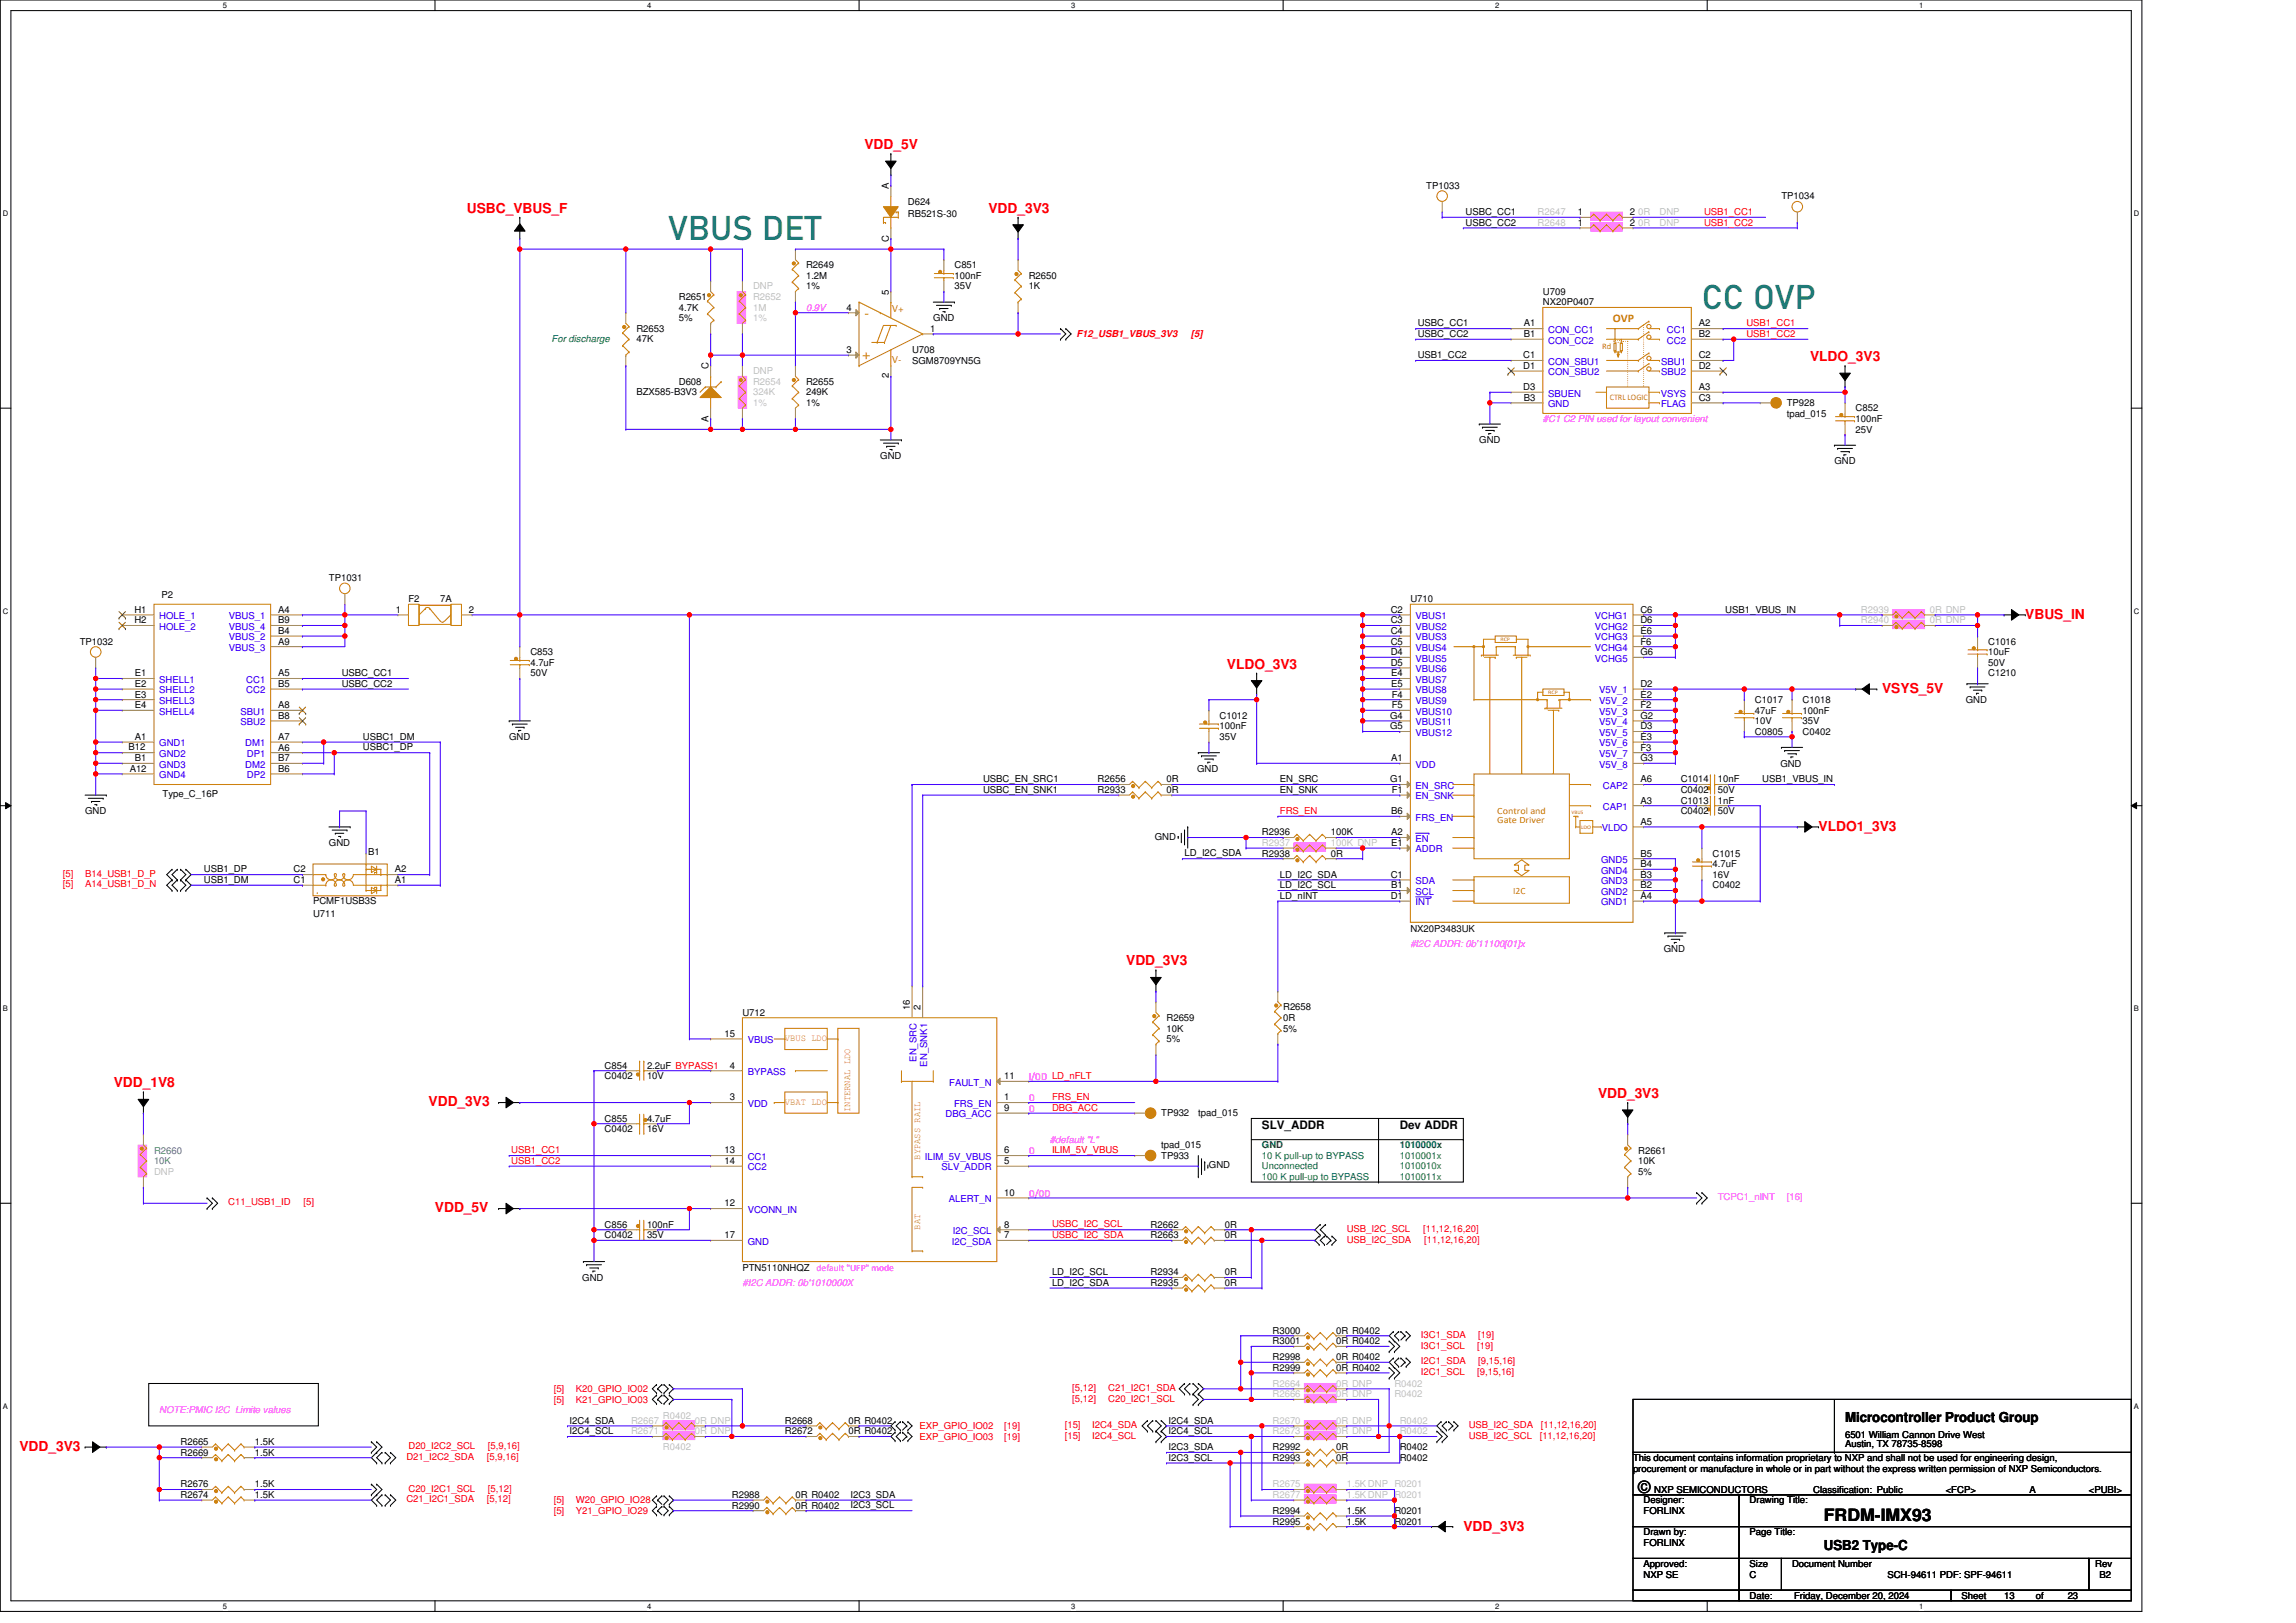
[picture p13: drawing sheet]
<svg xmlns="http://www.w3.org/2000/svg" width="297mm" height="210mm" viewBox="0 0 297 210" stroke-linecap="round" stroke-linejoin="round" font-family="sans-serif">
<defs><g id="words">
<g font-size="4.4" fill="#008080">
<text x="86.4" y="31.1">VBUS DET</text>
<text x="220.2" y="40">CC OVP</text>
</g>
<g font-size="2.2">
<text x="212" y="193.2">©</text>
<text x="236" y="196.7">FRDM-IMX93</text>
</g>
<g font-size="1.8" fill="#f00">
<text x="111.8" y="19.3">VDD_5V</text>
<text x="60.4" y="27.5">USBC_VBUS_F</text>
<text x="127.9" y="27.5">VDD_3V3</text>
<text x="234.2" y="46.7">VLDO_3V3</text>
<text x="262" y="80.1">VBUS_IN</text>
<text x="158.7" y="86.5">VLDO_3V3</text>
<text x="243.5" y="89.7">VSYS_5V</text>
<text x="235.3" y="107.5">VLDO1_3V3</text>
<text x="145.7" y="124.9">VDD_3V3</text>
<text x="14.7" y="140.7">VDD_1V8</text>
<text x="55.4" y="143.2">VDD_3V3</text>
<text x="206.7" y="142.1">VDD_3V3</text>
<text x="56.3" y="156.9">VDD_5V</text>
<text x="2.5" y="187.7">VDD_3V3</text>
<text x="189.3" y="198">VDD_3V3</text>
</g>
<g font-size="1.8" fill="#cc8006">
<text x="111.8" y="41.1">-</text>
<text x="111.6" y="46.5">+</text>
</g>
<g font-size="1.8">
<text x="238.7" y="184">Microcontroller Product Group</text>
<text x="236" y="200.5">USB2 Type-C</text>
</g>
<text font-size="1.5" fill="#cc8006" x="208.7" y="41.6">OVP</text>
<g font-size="1.5">
<text x="163.3" y="146.1">SLV_ADDR</text>
<text x="181.1" y="146.1">Dev ADDR</text>
</g>
<g font-size="1.2">
<text x="115" y="24.4" transform="rotate(-90 115 24.4)">A</text>
<text x="117.5" y="26.5">D624</text>
<text x="117.5" y="28.1">RB521S-30</text>
<text x="184.5" y="24.4">TP1033</text>
<text x="189.6" y="27.8">USBC_CC1</text>
<text x="189.6" y="29.2">USBC_CC2</text>
<text x="204.1" y="27.8">1</text>
<text x="204.1" y="29.2">1</text>
<text x="210.9" y="27.8">2</text>
<text x="210.9" y="29.2">2</text>
<text x="230.5" y="25.8">TP1034</text>
<text x="104.3" y="34.7">R2649</text>
<text x="115" y="31.3" transform="rotate(-90 115 31.3)">C</text>
<text x="123.5" y="34.7">C851</text>
<text x="87.8" y="38.8">R2651</text>
<text x="87.8" y="40.2">4.7K</text>
<text x="87.8" y="41.6">5%</text>
<text x="104.3" y="36.1">1.2M</text>
<text x="104.3" y="37.5">1%</text>
<text x="109.5" y="40.2">4</text>
<text x="115" y="38.1" transform="rotate(-90 115 38.1)">5</text>
<text x="120.7" y="41.6">GND</text>
<text x="123.5" y="36.1">100nF</text>
<text x="123.5" y="37.5">35V</text>
<text x="133.1" y="36.1">R2650</text>
<text x="133.1" y="37.5">1K</text>
<text x="199.6" y="38.1">U709</text>
<text x="199.6" y="39.5">NX20P0407</text>
<text x="82.3" y="42.9">R2653</text>
<text x="82.3" y="44.3">47K</text>
<text x="91.7" y="47.7" transform="rotate(-90 91.7 47.7)">C</text>
<text x="109.5" y="45.7">3</text>
<text x="118" y="45.7">U708</text>
<text x="118" y="47.1">SGM8709YN5G</text>
<text x="120.3" y="42.9">1</text>
<text x="183.4" y="42.2">USBC_CC1</text>
<text x="183.4" y="43.6">USBC_CC2</text>
<text x="183.4" y="46.3">USB1_CC2</text>
<text x="197.1" y="46.4">C1</text>
<text x="197.1" y="47.7">D1</text>
<text x="197.1" y="42.2">A1</text>
<text x="197.1" y="43.6">B1</text>
<text x="219.8" y="42.2">A2</text>
<text x="219.8" y="47.7">D2</text>
<text x="219.8" y="43.6">B2</text>
<text x="219.8" y="46.4">C2</text>
<text x="82.3" y="51.2">BZX585-B3V3</text>
<text x="87.8" y="49.8">D608</text>
<text x="104.3" y="49.8">R2655</text>
<text x="104.3" y="51.2">249K</text>
<text x="104.3" y="52.5">1%</text>
<text x="115" y="49" transform="rotate(-90 115 49)">2</text>
<text x="197.1" y="50.5">D3</text>
<text x="197.1" y="51.8">B3</text>
<text x="219.8" y="50.5">A3</text>
<text x="219.8" y="51.8">C3</text>
<text x="231.2" y="52.5">TP928</text>
<text x="231.2" y="53.9">tpad_015</text>
<text x="240.1" y="53.2">C852</text>
<text x="91.7" y="54.6" transform="rotate(-90 91.7 54.6)">A</text>
<text x="113.9" y="59.4">GND</text>
<text x="191.4" y="57.3">GND</text>
<text x="240.1" y="54.6">100nF</text>
<text x="240.1" y="56">25V</text>
<text x="237.3" y="60.1">GND</text>
<text x="20.9" y="77.4">P2</text>
<text x="42.6" y="75.2">TP1031</text>
<text x="52.8" y="77.9">F2</text>
<text x="57" y="77.9">7A</text>
<text x="182.5" y="77.9">U710</text>
<text x="10.3" y="83.4">TP1032</text>
<text x="17.4" y="79.3">H1</text>
<text x="17.4" y="80.6">H2</text>
<text x="36" y="79.3">A4</text>
<text x="36" y="82">B4</text>
<text x="36" y="83.4">A9</text>
<text x="36" y="80.6">B9</text>
<text x="51.2" y="79.3">1</text>
<text x="60.7" y="79.3">2</text>
<text x="179.9" y="79.3">C2</text>
<text x="179.9" y="80.6">C3</text>
<text x="179.9" y="82">C4</text>
<text x="179.9" y="83.4">C5</text>
<text x="212.2" y="79.3">C6</text>
<text x="212.2" y="80.6">D6</text>
<text x="212.2" y="82">E6</text>
<text x="212.2" y="83.4">F6</text>
<text x="223.2" y="79.2">USB1_VBUS_IN</text>
<text x="257.2" y="83.4">C1016</text>
<text x="17.5" y="87.5">E1</text>
<text x="17.5" y="88.9">E2</text>
<text x="36" y="87.5">A5</text>
<text x="36" y="88.9">B5</text>
<text x="44.2" y="87.5">USBC_CC1</text>
<text x="44.2" y="88.8">USBC_CC2</text>
<text x="68.6" y="84.8">C853</text>
<text x="68.6" y="86.1">4.7uF</text>
<text x="68.6" y="87.5">50V</text>
<text x="179.9" y="84.8">D4</text>
<text x="179.9" y="86.1">D5</text>
<text x="180" y="87.5">E4</text>
<text x="180" y="88.9">E5</text>
<text x="212.2" y="84.8">G6</text>
<text x="212.2" y="88.9">D2</text>
<text x="257.2" y="84.8">10uF</text>
<text x="257.2" y="86.1">50V</text>
<text x="257.2" y="87.5">C1210</text>
<text x="17.5" y="90.2">E3</text>
<text x="17.5" y="91.6">E4</text>
<text x="17.5" y="95.7">A1</text>
<text x="36" y="91.6">A8</text>
<text x="36" y="93">B8</text>
<text x="36" y="95.7">A7</text>
<text x="46.9" y="95.7">USBC1_DM</text>
<text x="65.9" y="95.7">GND</text>
<text x="157.8" y="93">C1012</text>
<text x="157.8" y="94.4">100nF</text>
<text x="157.8" y="95.7">35V</text>
<text x="179.9" y="93">G4</text>
<text x="179.9" y="94.4">G5</text>
<text x="180.1" y="90.2">F4</text>
<text x="180.1" y="91.6">F5</text>
<text x="212.2" y="90.2">E2</text>
<text x="212.2" y="91.6">F2</text>
<text x="212.2" y="93">G2</text>
<text x="212.2" y="94.4">D3</text>
<text x="212.2" y="95.7">E3</text>
<text x="227" y="90.9">C1017</text>
<text x="227" y="92.3">47uF</text>
<text x="227" y="93.7">10V</text>
<text x="227" y="95.1">C0805</text>
<text x="233.2" y="90.9">C1018</text>
<text x="233.2" y="92.3">100nF</text>
<text x="233.2" y="93.7">35V</text>
<text x="233.2" y="95.1">C0402</text>
<text x="254.3" y="90.9">GND</text>
<text x="16.6" y="97">B12</text>
<text x="16.8" y="99.8">A12</text>
<text x="17.5" y="98.5">B1</text>
<text x="36" y="97.1">A6</text>
<text x="36" y="98.5">B7</text>
<text x="36" y="99.8">B6</text>
<text x="46.9" y="97.1">USBC1_DP</text>
<text x="127.2" y="101.2">USBC_EN_SRC1</text>
<text x="142" y="101.2">R2656</text>
<text x="150.9" y="101.2">0R</text>
<text x="154.9" y="99.9">GND</text>
<text x="165.6" y="101.2">EN_SRC</text>
<text x="179.9" y="101.2">G1</text>
<text x="180" y="98.5">A1</text>
<text x="212.2" y="97.1">F3</text>
<text x="212.2" y="98.5">G3</text>
<text x="212.2" y="101.2">A6</text>
<text x="217.4" y="101.2">C1014</text>
<text x="222.2" y="101.2">10nF</text>
<text x="228" y="101.2">USB1_VBUS_IN</text>
<text x="230.3" y="99.2">GND</text>
<text x="11" y="105.3">GND</text>
<text x="21" y="103.1">Type_C_16P</text>
<text x="127.2" y="102.6">USBC_EN_SNK1</text>
<text x="142" y="102.6">R2933</text>
<text x="150.9" y="102.6">0R</text>
<text x="165.6" y="102.6">EN_SNK</text>
<text x="180" y="105.3">B6</text>
<text x="180.1" y="102.6">F1</text>
<text x="212.2" y="104">A3</text>
<text x="212.2" y="106.7">A5</text>
<text x="217.4" y="104">C1013</text>
<text x="217.4" y="105.3">C0402</text>
<text x="217.4" y="102.6">C0402</text>
<text x="222.2" y="104">1nF</text>
<text x="222.2" y="105.3">50V</text>
<text x="222.2" y="102.6">50V</text>
<text x="26.4" y="112.9">USB1_DP</text>
<text x="38" y="112.9">C2</text>
<text x="42.6" y="109.5">GND</text>
<text x="47.6" y="110.6">B1</text>
<text x="51.1" y="112.9">A2</text>
<text x="149.4" y="108.6">GND</text>
<text x="153.2" y="110.8">LD_I2C_SDA</text>
<text x="163.3" y="110.8">R2938</text>
<text x="163.3" y="108.1">R2936</text>
<text x="165.6" y="113.5">LD_I2C_SDA</text>
<text x="172.2" y="110.8">0R</text>
<text x="172.2" y="108.1">100K</text>
<text x="179.9" y="113.6">C1</text>
<text x="180" y="108.1">A2</text>
<text x="180" y="109.4">E1</text>
<text x="212.2" y="113.6">B3</text>
<text x="212.2" y="112.2">B4</text>
<text x="212.2" y="110.8">B5</text>
<text x="221.6" y="110.8">C1015</text>
<text x="221.6" y="112.2">4.7uF</text>
<text x="221.6" y="113.6">16V</text>
<text x="26.4" y="114.2">USB1_DM</text>
<text x="38" y="114.2">C1</text>
<text x="40.5" y="118.6">U711</text>
<text x="40.5" y="117">PCMF1USB3S</text>
<text x="51.1" y="114.2">A1</text>
<text x="165.6" y="116.3">LD_nINT</text>
<text x="165.6" y="114.9">LD_I2C_SCL</text>
<text x="179.9" y="116.3">D1</text>
<text x="180" y="114.9">B1</text>
<text x="212.2" y="116.3">A4</text>
<text x="212.2" y="114.9">B2</text>
<text x="221.6" y="114.9">C0402</text>
<text x="182.5" y="120.6">NX20P3483UK</text>
<text x="215.2" y="123.2">GND</text>
<text x="96.1" y="131.4">U712</text>
<text x="117.7" y="130.7" transform="rotate(-90 117.7 130.7)">16</text>
<text x="119.1" y="130.7" transform="rotate(-90 119.1 130.7)">2</text>
<text x="166" y="130.7">R2658</text>
<text x="93.7" y="134.1">15</text>
<text x="150.9" y="132.1">R2659</text>
<text x="150.9" y="133.5">10K</text>
<text x="150.9" y="134.8">5%</text>
<text x="166" y="132.1">0R</text>
<text x="166" y="133.5">5%</text>
<text x="78.2" y="138.3">C854</text>
<text x="78.2" y="139.6">C0402</text>
<text x="83.7" y="138.3">2.2uF BYPASS1</text>
<text x="83.7" y="139.6">10V</text>
<text x="94.4" y="142.4">3</text>
<text x="94.4" y="138.3">4</text>
<text x="129.9" y="139.6">11</text>
<text x="129.9" y="143.7">9</text>
<text x="129.9" y="142.4">1</text>
<text x="78.2" y="145.1">C855</text>
<text x="78.2" y="146.5">C0402</text>
<text x="83.7" y="145.1">4.7uF</text>
<text x="83.7" y="146.5">16V</text>
<text x="93.7" y="149.2">13</text>
<text x="129.9" y="149.2">6</text>
<text x="150.2" y="144.4">TP932</text>
<text x="150.2" y="149.9">TP933</text>
<text x="150.2" y="148.6">tpad_015</text>
<text x="155" y="144.4">tpad_015</text>
<text x="212" y="149.2">R2661</text>
<text x="93.7" y="150.6">14</text>
<text x="129.9" y="154.7">10</text>
<text x="129.9" y="150.6">5</text>
<text x="156.4" y="151.2">GND</text>
<text x="212" y="150.6">10K</text>
<text x="212" y="152">5%</text>
<text x="78.2" y="158.8">C856</text>
<text x="78.2" y="160.2">C0402</text>
<text x="83.7" y="158.8">100nF</text>
<text x="83.7" y="160.2">35V</text>
<text x="93.7" y="156.1">12</text>
<text x="93.7" y="160.2">17</text>
<text x="129.9" y="160.2">7</text>
<text x="129.9" y="158.8">8</text>
<text x="148.9" y="160.2">R2663</text>
<text x="148.9" y="158.8">R2662</text>
<text x="158.5" y="160.2">0R</text>
<text x="158.5" y="158.8">0R</text>
<text x="75.3" y="165.7">GND</text>
<text x="96.1" y="164.5">PTN5110NHQZ</text>
<text x="136.1" y="165">LD_I2C_SCL</text>
<text x="136.1" y="166.3">LD_I2C_SDA</text>
<text x="148.9" y="165">R2934</text>
<text x="148.9" y="166.4">R2935</text>
<text x="158.5" y="165">0R</text>
<text x="158.5" y="166.4">0R</text>
<text x="164.6" y="173.9">R3001</text>
<text x="164.6" y="172.6">R3000</text>
<text x="172.9" y="173.9">0R R0402</text>
<text x="172.9" y="172.6">0R R0402</text>
<text x="164.6" y="176">R2998</text>
<text x="164.6" y="177.4">R2999</text>
<text x="172.9" y="176">0R R0402</text>
<text x="172.9" y="177.4">0R R0402</text>
<text x="73.7" y="184.2">I2C4_SDA</text>
<text x="73.7" y="185.5">I2C4_SCL</text>
<text x="101.5" y="184.2">R2668</text>
<text x="101.5" y="185.6">R2672</text>
<text x="109.8" y="184.2">0R R0402</text>
<text x="109.8" y="185.6">0R R0402</text>
<text x="151.2" y="184.2">I2C4_SDA</text>
<text x="151.2" y="185.5">I2C4_SCL</text>
<text x="238.7" y="186">6501 William Cannon Drive West</text>
<text x="23.4" y="187">R2665</text>
<text x="23.4" y="188.3">R2669</text>
<text x="33" y="187">1.5K</text>
<text x="33" y="188.3">1.5K</text>
<text x="151.2" y="187.6">I2C3_SDA</text>
<text x="151.2" y="189">I2C3_SCL</text>
<text x="164.6" y="187.6">R2992</text>
<text x="164.6" y="189">R2993</text>
<text x="172.9" y="187.6">0R</text>
<text x="172.9" y="189">0R</text>
<text x="181.1" y="187.6">R0402</text>
<text x="181.1" y="189">R0402</text>
<text x="211.3" y="189">This document contains information proprietary to NXP and shall not be used for engineering design,</text>
<text x="211.3" y="190.4">procurement or manufacture in whole or in part without the express written permission of NXP Semiconductors.</text>
<text x="238.7" y="187.3">Austin, TX 78735-8598</text>
<text x="23.4" y="192.4">R2676</text>
<text x="23.4" y="193.8">R2674</text>
<text x="33" y="192.4">1.5K</text>
<text x="33" y="193.8">1.5K</text>
<text x="94.7" y="193.8">R2988</text>
<text x="94.7" y="195.2">R2990</text>
<text x="102.9" y="193.8">0R R0402</text>
<text x="102.9" y="195.2">0R R0402</text>
<text x="110" y="193.8">I2C3_SDA</text>
<text x="110" y="195.1">I2C3_SCL</text>
<text x="164.6" y="195.9">R2994</text>
<text x="164.6" y="197.2">R2995</text>
<text x="174.2" y="195.9">1.5K</text>
<text x="174.2" y="197.2">1.5K</text>
<text x="180.4" y="195.9">R0201</text>
<text x="180.4" y="197.2">R0201</text>
<text x="212.6" y="194.5">Designer:</text>
<text x="212.6" y="195.9">FORLINX</text>
<text x="214" y="193.1">NXP SEMICONDUCTORS</text>
<text x="226.4" y="194.5">Drawing Title:</text>
<text x="234.6" y="193.1">Classification: Public</text>
<text x="251.7" y="193.1">&lt;FCP&gt;</text>
<text x="262.6" y="193.1">A</text>
<text x="270.2" y="193.1">&lt;PUBI&gt;</text>
<text x="212.6" y="198.6">Drawn by:</text>
<text x="212.6" y="202.7">Approved:</text>
<text x="212.6" y="200">FORLINX</text>
<text x="226.4" y="202.7">Size</text>
<text x="226.4" y="198.6">Page Title:</text>
<text x="231.8" y="202.7">Document Number</text>
<text x="271.1" y="202.7">Rev</text>
<text x="212.6" y="204.1">NXP SE</text>
<text x="226.4" y="206.8">Date:</text>
<text x="226.4" y="204.1">C</text>
<text x="232.1" y="206.8">Friday, December 20, 2024</text>
<text x="244.2" y="204.1">SCH-94611 PDF: SPF-94611</text>
<text x="253.8" y="206.8">Sheet</text>
<text x="259.3" y="206.8">13</text>
<text x="263.4" y="206.8">of</text>
<text x="267.5" y="206.8">23</text>
<text x="271.6" y="204.1">B2</text>
</g>
<g font-size="1.2" fill="#c0c0c0">
<text x="198.9" y="27.9">R2647</text>
<text x="198.9" y="29.2">R2648</text>
<text x="212" y="27.9">0R</text>
<text x="212" y="29.2">0R</text>
<text x="214.7" y="27.9">DNP</text>
<text x="214.7" y="29.2">DNP</text>
<text x="97.4" y="38.8">R2652</text>
<text x="97.4" y="40.2">1M</text>
<text x="97.4" y="37.5">DNP</text>
<text x="97.4" y="41.6">1%</text>
<text x="97.4" y="49.8">R2654</text>
<text x="97.4" y="51.2">324K</text>
<text x="97.4" y="48.4">DNP</text>
<text x="97.4" y="52.5">1%</text>
<text x="240.8" y="79.3">R2939</text>
<text x="240.8" y="80.7">R2940</text>
<text x="249.7" y="79.3">0R DNP</text>
<text x="249.7" y="80.7">0R DNP</text>
<text x="163.3" y="109.5">R2937</text>
<text x="172.2" y="109.5">100K DNP</text>
<text x="19.9" y="152">DNP</text>
<text x="164.6" y="179.4">R2664</text>
<text x="172.9" y="179.4">0R DNP</text>
<text x="180.4" y="179.4">R0402</text>
<text x="81.6" y="184.2">R2667</text>
<text x="81.6" y="185.6">R2671</text>
<text x="85.8" y="183.5">R0402</text>
<text x="89.9" y="184.2">0R DNP</text>
<text x="89.9" y="185.6">0R DNP</text>
<text x="164.6" y="184.2">R2670</text>
<text x="164.6" y="180.8">R2666</text>
<text x="164.6" y="185.6">R2673</text>
<text x="172.9" y="184.2">0R DNP</text>
<text x="172.9" y="180.8">0R DNP</text>
<text x="172.9" y="185.6">0R DNP</text>
<text x="180.4" y="180.8">R0402</text>
<text x="181.1" y="184.2">R0402</text>
<text x="181.1" y="185.6">R0402</text>
<text x="85.8" y="187.6">R0402</text>
<text x="164.6" y="192.4">R2675</text>
<text x="164.6" y="193.8">R2677</text>
<text x="174.2" y="192.4">1.5KDNP R0201</text>
<text x="174.2" y="193.8">1.5KDNP R0201</text>
</g>
<g font-size="1.2" fill="#f00">
<text x="220.5" y="27.8">USB1_CC1</text>
<text x="220.5" y="29.2">USB1_CC2</text>
<text x="139.3" y="43.7">F12_USB1_VBUS_3V3</text>
<text x="154.1" y="43.7">[5]</text>
<text x="225.9" y="42.2">USB1_CC1</text>
<text x="225.9" y="43.6">USB1_CC2</text>
<text x="165.6" y="105.3">FRS_EN</text>
<text x="8.1" y="113.4">[5]</text>
<text x="11" y="113.4">B14_USB1_D_P</text>
<text x="8.1" y="114.8">[5]</text>
<text x="11" y="114.8">A14_USB1_D_N</text>
<text x="136.1" y="142.3">FRS_EN</text>
<text x="136.1" y="143.7">DBG_ACC</text>
<text x="66.1" y="149.2">USB1_CC1</text>
<text x="136.1" y="149.2">ILIM_5V_VBUS</text>
<text x="29.5" y="156">C11_USB1_ID</text>
<text x="39.3" y="156">[5]</text>
<text x="66.1" y="150.6">USB1_CC2</text>
<text x="136.1" y="158.8">USBC_I2C_SCL</text>
<text x="136.1" y="160.2">USBC_I2C_SDA</text>
<text x="174.2" y="159.4">USB_I2C_SCL</text>
<text x="174.2" y="160.8">USB_I2C_SDA</text>
<text x="184.1" y="159.4">[11,12,16,20]</text>
<text x="184.2" y="160.8">[11,12,16,20]</text>
<text x="183.8" y="173.1">I3C1_SDA</text>
<text x="191.2" y="173.1">[19]</text>
<text x="138.7" y="180">[5,12]</text>
<text x="143.4" y="180">C21_I2C1_SDA</text>
<text x="183.8" y="174.5">I3C1_SCL</text>
<text x="183.8" y="176.5">I2C1_SDA</text>
<text x="183.8" y="177.9">I2C1_SCL</text>
<text x="191.1" y="174.5">[19]</text>
<text x="191.1" y="177.9">[9,15,16]</text>
<text x="191.2" y="176.5">[9,15,16]</text>
<text x="71.6" y="180.1">[5]</text>
<text x="71.6" y="181.5">[5]</text>
<text x="74.5" y="180.1">K20_GPIO_IO02</text>
<text x="74.5" y="181.5">K21_GPIO_IO03</text>
<text x="119" y="184.9">EXP_GPIO_IO02</text>
<text x="129.9" y="184.9">[19]</text>
<text x="137.7" y="184.8">[15]</text>
<text x="138.7" y="181.3">[5,12]</text>
<text x="141.3" y="184.8">I2C4_SDA</text>
<text x="143.4" y="181.3">C20_I2C1_SCL</text>
<text x="190" y="184.8">USB_I2C_SDA</text>
<text x="199.3" y="184.8">[11,12,16,20]</text>
<text x="52.6" y="188.9">D21_I2C2_SDA</text>
<text x="52.8" y="187.5">D20_I2C2_SCL</text>
<text x="63" y="188.9">[5,9,16]</text>
<text x="63.1" y="187.5">[5,9,16]</text>
<text x="119" y="186.3">EXP_GPIO_IO03</text>
<text x="129.9" y="186.3">[19]</text>
<text x="137.7" y="186.1">[15]</text>
<text x="141.3" y="186.1">I2C4_SCL</text>
<text x="190" y="186.1">USB_I2C_SCL</text>
<text x="199.2" y="186.1">[11,12,16,20]</text>
<text x="52.6" y="194.4">C21_I2C1_SDA</text>
<text x="52.8" y="193">C20_I2C1_SCL</text>
<text x="63" y="194.4">[5,12]</text>
<text x="63.1" y="193">[5,12]</text>
<text x="71.6" y="194.5">[5]</text>
<text x="71.6" y="195.9">[5]</text>
<text x="74.5" y="194.5">W20_GPIO_IO28</text>
<text x="74.5" y="195.9">Y21_GPIO_IO29</text>
</g>
<g font-size="1.2" fill="#f0f">
<text x="104.3" y="40.2">0.9V</text>
<text x="199.6" y="54.6">#C1 C2 PIN used for layout convenient</text>
<text x="182.5" y="122.5">#I2C ADDR: 0b'11100[01]x</text>
<text x="133.1" y="143.9">O</text>
<text x="133.1" y="142.5">O</text>
<text x="133.1" y="139.8">I/OD LD_nFLT</text>
<text x="133.1" y="149.4">O</text>
<text x="135.8" y="147.9">#default &quot;L&quot;</text>
<text x="133.1" y="154.8">O/OD</text>
<text x="222.2" y="155.3">TCPC1_nINT</text>
<text x="231.2" y="155.3">[16]</text>
<text x="96.1" y="166.4">#I2C ADDR: 0b'1010000X</text>
<text x="105.7" y="164.4">default &quot;UFP&quot; mode</text>
<text x="20.6" y="182.8">NOTE:PMIC I2C Limite values</text>
</g>
<g font-size="1.2" fill="#cc8006">
<text x="115.4" y="40.3">V+</text>
<text x="115.4" y="46.9">V-</text>
<text x="193.7" y="105.3">Control and</text>
<text x="193.7" y="106.5">Gate Driver</text>
<text x="195.8" y="115.7">I2C</text>
<text x="101.5" y="134.7">VBUS LDO</text>
<text x="101.5" y="142.9">VBAT LDO</text>
<text x="110" y="143.9" transform="rotate(-90 110 143.9)">INTERNAL LDO</text>
<text x="119" y="150.1" transform="rotate(-90 119 150.1)">BYPASS RAIL</text>
<text x="119" y="159.1" transform="rotate(-90 119 159.1)">BAT</text>
</g>
<g font-size="1.2" fill="#008000">
<text x="71.4" y="44.3">For discharge</text>
<text x="163.3" y="148.6">GND</text>
<text x="163.3" y="149.9">10 K pull-up to BYPASS</text>
<text x="181.1" y="149.9">1010001x</text>
<text x="181.1" y="148.6">1010000x</text>
<text x="163.3" y="152.7">100 K pull-up to BYPASS</text>
<text x="163.3" y="151.3">Unconnected</text>
<text x="181.1" y="152.7">1010011x</text>
<text x="181.1" y="151.3">1010010x</text>
</g>
<g font-size="1.2" fill="#00c">
<text x="200.3" y="43.1">CON_CC1</text>
<text x="200.3" y="44.4">CON_CC2</text>
<text x="200.3" y="47.2">CON_SBU1</text>
<text x="214.9" y="47.2">SBU1</text>
<text x="215.7" y="43.1">CC1</text>
<text x="215.7" y="44.4">CC2</text>
<text x="200.3" y="48.6">CON_SBU2</text>
<text x="200.3" y="52.7">GND</text>
<text x="200.3" y="51.3">SBUEN</text>
<text x="214.8" y="51.3">VSYS</text>
<text x="214.9" y="52.7">FLAG</text>
<text x="214.9" y="48.6">SBU2</text>
<text x="20.6" y="80.1">HOLE_1</text>
<text x="20.6" y="81.5">HOLE_2</text>
<text x="29.6" y="80.1">VBUS_1</text>
<text x="29.6" y="82.8">VBUS_2</text>
<text x="29.6" y="81.5">VBUS_4</text>
<text x="183.1" y="80.1">VBUS1</text>
<text x="183.1" y="81.5">VBUS2</text>
<text x="183.1" y="82.8">VBUS3</text>
<text x="206.3" y="80.1">VCHG1</text>
<text x="206.3" y="81.5">VCHG2</text>
<text x="206.3" y="82.8">VCHG3</text>
<text x="20.6" y="88.3">SHELL1</text>
<text x="20.6" y="89.7">SHELL2</text>
<text x="29.6" y="84.2">VBUS_3</text>
<text x="31.9" y="88.3">CC1</text>
<text x="31.9" y="89.7">CC2</text>
<text x="183.1" y="84.2">VBUS4</text>
<text x="183.1" y="85.6">VBUS5</text>
<text x="183.1" y="87">VBUS6</text>
<text x="183.1" y="88.3">VBUS7</text>
<text x="183.1" y="89.7">VBUS8</text>
<text x="206.3" y="84.2">VCHG4</text>
<text x="206.3" y="85.6">VCHG5</text>
<text x="206.9" y="89.7">V5V_1</text>
<text x="20.6" y="91.1">SHELL3</text>
<text x="20.6" y="92.4">SHELL4</text>
<text x="31.1" y="92.4">SBU1</text>
<text x="31.1" y="93.8">SBU2</text>
<text x="183.1" y="91.1">VBUS9</text>
<text x="183.1" y="92.4">VBUS10</text>
<text x="183.1" y="93.8">VBUS11</text>
<text x="183.1" y="95.2">VBUS12</text>
<text x="206.9" y="91.1">V5V_2</text>
<text x="206.9" y="92.4">V5V_3</text>
<text x="206.9" y="93.8">V5V_4</text>
<text x="206.9" y="95.2">V5V_5</text>
<text x="20.6" y="96.6">GND1</text>
<text x="20.6" y="97.9">GND2</text>
<text x="20.6" y="99.3">GND3</text>
<text x="20.6" y="100.7">GND4</text>
<text x="31.7" y="96.6">DM1</text>
<text x="31.7" y="99.3">DM2</text>
<text x="31.9" y="97.9">DP1</text>
<text x="31.9" y="100.7">DP2</text>
<text x="183.1" y="99.3">VDD</text>
<text x="206.9" y="96.6">V5V_6</text>
<text x="206.9" y="97.9">V5V_7</text>
<text x="206.9" y="99.3">V5V_8</text>
<text x="183.1" y="102.1">EN_SRC</text>
<text x="183.1" y="103.4">EN_SNK</text>
<text x="183.1" y="106.2">FRS_EN</text>
<text x="207.2" y="107.5">VLDO</text>
<text x="207.4" y="102.1">CAP2</text>
<text x="207.4" y="104.8">CAP1</text>
<text x="183.1" y="108.9">EN</text>
<text x="183.1" y="110.3">ADDR</text>
<text x="207.2" y="113">GND4</text>
<text x="207.2" y="111.7">GND5</text>
<text x="183.1" y="114.4">SDA</text>
<text x="183.1" y="115.8">SCL</text>
<text x="183.1" y="117.1">INT</text>
<text x="207.2" y="117.1">GND1</text>
<text x="207.2" y="115.8">GND2</text>
<text x="207.2" y="114.4">GND3</text>
<text x="96.7" y="135">VBUS</text>
<text x="118.6" y="137.4" transform="rotate(-90 118.6 137.4)">EN_SRC</text>
<text x="119.9" y="138" transform="rotate(-90 119.9 138)">EN_SNK1</text>
<text x="96.7" y="143.2">VDD</text>
<text x="96.7" y="139.1">BYPASS</text>
<text x="122.8" y="140.5">FAULT_N</text>
<text x="123.4" y="143.2">FRS_EN</text>
<text x="122.3" y="144.6">DBG_ACC</text>
<text x="96.7" y="151.4">CC2</text>
<text x="96.7" y="150.1">CC1</text>
<text x="119.7" y="150.1">ILIM_5V_VBUS</text>
<text x="121.8" y="151.4">SLV_ADDR</text>
<text x="122.7" y="155.5">ALERT_N</text>
<text x="96.7" y="156.9">VCONN_IN</text>
<text x="96.7" y="161">GND</text>
<text x="123.2" y="161">I2C_SDA</text>
<text x="123.3" y="159.7">I2C_SCL</text>
</g>
<g font-size="1.2" fill="#408080">
<text x="19.9" y="149.2">R2660</text>
<text x="19.9" y="150.6">10K</text>
</g>
<g font-size="1.1" fill="#cc8006">
<text x="207.3" y="45.2">Rd</text>
<text x="208.2" y="51.8">CTRL LOGIC</text>
</g>
<g font-size="1">
<text x="28.8" y="1">5</text>
<text x="83.7" y="1">4</text>
<text x="138.6" y="1">3</text>
<text x="193.4" y="1">2</text>
<text x="248.3" y="1">1</text>
<text x=".4" y="28">D</text>
<text x="276.1" y="28">D</text>
<text x=".4" y="79.4">C</text>
<text x="276.1" y="79.4">C</text>
<text x=".4" y="130.8">B</text>
<text x="276.1" y="130.8">B</text>
<text x=".4" y="182.3">A</text>
<text x="276.1" y="182.3">A</text>
<text x="28.8" y="208.1">5</text>
<text x="83.7" y="208.1">4</text>
<text x="138.6" y="208.1">3</text>
<text x="193.4" y="208.1">2</text>
<text x="248.3" y="208.1">1</text>
</g>
<g font-size=".7" fill="#cc8006">
<text x="194.1" y="82.9">RCP</text>
<text x="200.3" y="89.8">RCP</text>
<text x="203.3" y="105.3">VBUS</text>
<text x="204.5" y="107.2">LDO</text>
</g>
</g></defs>
<path d="M0 0h277.1v208.5h-277.1zM1.4 1.4h274.3v205.7h-274.3z" fill="none" stroke="#000" stroke-width=".13"/>
<g fill="#fff">
<path d="M28.8 .1h.6v1.1h-.6z"/>
<path d="M28.8 207.3h.6v1.1h-.6z"/>
</g>
<path d="M56.3 0v1.4M56.3 207.1v1.4" fill="none" stroke="#000" stroke-width=".13"/>
<g fill="#fff">
<path d="M83.7 .1h.6v1.1h-.6z"/>
<path d="M83.7 207.3h.6v1.1h-.6z"/>
</g>
<path d="M111.1 0v1.4M111.1 207.1v1.4" fill="none" stroke="#000" stroke-width=".13"/>
<g fill="#fff">
<path d="M138.6 .1h.5v1.1h-.5z"/>
<path d="M138.6 207.3h.5v1.1h-.5z"/>
</g>
<path d="M166 0v1.4M166 207.1v1.4" fill="none" stroke="#000" stroke-width=".13"/>
<g fill="#fff">
<path d="M193.4 .1h.6v1.1h-.6z"/>
<path d="M193.4 207.3h.6v1.1h-.6z"/>
</g>
<path d="M220.9 0v1.4M220.9 207.1v1.4" fill="none" stroke="#000" stroke-width=".13"/>
<g fill="#fff">
<path d="M248.3 .1h.5v1.1h-.5z"/>
<path d="M248.3 207.3h.5v1.1h-.5z"/>
<path d="M.4 27.1h.7v1.1h-.7z"/>
<path d="M276.1 27.1h.7v1.1h-.7z"/>
<path d="M.4 78.5h.7v1.1h-.7z"/>
<path d="M276.1 78.5h.7v1.1h-.7z"/>
</g>
<path d="M0 52.8h1.4M275.7 52.8h1.4" fill="none" stroke="#000" stroke-width=".13"/>
<g fill="#fff">
<path d="M.4 130h.6v1.1h-.6z"/>
<path d="M276.1 130h.6v1.1h-.6z"/>
</g>
<path d="M0 104.2h1.4M.7 103.8l.7 .4-.7 .4zM275.7 104.2l.7-.4v.8zM275.7 104.2h1.4" fill="none" stroke="#000" stroke-width=".13"/>
<path d="M.7 103.8l.7 .4-.7 .4zM275.7 104.2l.7-.4v.8z" fill="#000"/>
<g fill="#fff">
<path d="M.4 181.4h.6v1.1h-.6z"/>
<path d="M276.1 181.4h.6v1.1h-.6z"/>
</g>
<path d="M0 155.7h1.4M275.7 155.7h1.4" fill="none" stroke="#000" stroke-width=".13"/>
<path d="M95.4 37.7h1.1v4.1h-1.1z" fill-rule="evenodd" fill="#ff80ff"/>
<path d="M95.4 37.7h1.1v4.1h-1.1z" fill="none" stroke="#ff80ff" stroke-width=".13"/>
<path d="M95.5 48.7h1.1v4.1h-1.1z" fill-rule="evenodd" fill="#ff80ff"/>
<path d="M95.5 48.7h1.1v4.1h-1.1z" fill="none" stroke="#ff80ff" stroke-width=".13"/>
<path d="M161.9 144.7h27.4v8.2h-27.4zM161.9 147.4h27.4M178.3 152.9h.1M178.3 144.7v8.2M189.3 147.4h.1M19.2 179h22v5.5h-22z" fill="none" stroke="#000" stroke-width=".13"/>
<path d="M244.9 78.9h4.1v1.1h-4.1z" fill-rule="evenodd" fill="#ff80ff"/>
<path d="M244.9 78.9h4.1v1.1h-4.1z" fill="none" stroke="#ff80ff" stroke-width=".13"/>
<path d="M244.9 80.2h4.1v1.1h-4.1z" fill-rule="evenodd" fill="#ff80ff"/>
<path d="M244.9 80.2h4.1v1.1h-4.1z" fill="none" stroke="#ff80ff" stroke-width=".13"/>
<path d="M167.4 109h4.1v1.1h-4.1z" fill-rule="evenodd" fill="#ff80ff"/>
<path d="M167.4 109h4.1v1.1h-4.1z" fill="none" stroke="#ff80ff" stroke-width=".13"/>
<path d="M17.9 148.1h1.1v4.1h-1.1z" fill-rule="evenodd" fill="#ff80ff"/>
<path d="M17.9 148.1h1.1v4.1h-1.1z" fill="none" stroke="#ff80ff" stroke-width=".13"/>
<path d="M85.8 185.2h4.1v1.1h-4.1z" fill-rule="evenodd" fill="#ff80ff"/>
<path d="M85.8 185.2h4.1v1.1h-4.1z" fill="none" stroke="#ff80ff" stroke-width=".13"/>
<path d="M85.8 183.8h4.1v1.1h-4.1z" fill-rule="evenodd" fill="#ff80ff"/>
<path d="M85.8 183.8h4.1v1.1h-4.1z" fill="none" stroke="#ff80ff" stroke-width=".13"/>
<path d="M168.7 179h4.2v1.1h-4.2z" fill-rule="evenodd" fill="#ff80ff"/>
<path d="M168.7 179h4.2v1.1h-4.2z" fill="none" stroke="#ff80ff" stroke-width=".13"/>
<path d="M168.7 180.4h4.2v1.1h-4.2z" fill-rule="evenodd" fill="#ff80ff"/>
<path d="M168.7 180.4h4.2v1.1h-4.2z" fill="none" stroke="#ff80ff" stroke-width=".13"/>
<path d="M168.7 183.8h4.2v1.1h-4.2z" fill-rule="evenodd" fill="#ff80ff"/>
<path d="M168.7 183.8h4.2v1.1h-4.2z" fill="none" stroke="#ff80ff" stroke-width=".13"/>
<path d="M168.7 185.2h4.2v1.1h-4.2z" fill-rule="evenodd" fill="#ff80ff"/>
<path d="M168.7 185.2h4.2v1.1h-4.2z" fill="none" stroke="#ff80ff" stroke-width=".13"/>
<path d="M168.7 192h4.2v1.1h-4.2z" fill-rule="evenodd" fill="#ff80ff"/>
<path d="M168.7 192h4.2v1.1h-4.2z" fill="none" stroke="#ff80ff" stroke-width=".13"/>
<path d="M168.7 193.4h4.2v1.1h-4.2z" fill-rule="evenodd" fill="#ff80ff"/>
<path d="M168.7 193.4h4.2v1.1h-4.2z" fill="none" stroke="#ff80ff" stroke-width=".13"/>
<path d="M205.8 28.8h4.1v1.1h-4.1z" fill-rule="evenodd" fill="#ff80ff"/>
<path d="M205.8 28.8h4.1v1.1h-4.1z" fill="none" stroke="#ff80ff" stroke-width=".13"/>
<path d="M205.8 27.4h4.1v1.1h-4.1z" fill-rule="evenodd" fill="#ff80ff"/>
<path d="M205.8 27.4h4.1v1.1h-4.1z" fill="none" stroke="#ff80ff" stroke-width=".13"/>
<g fill="none" stroke="#000" stroke-width=".13">
<path d="M115.3 19.9h.1M115.3 19.9v1.5M67.2 28.9l.7 1h-1.3zM67.2 30.9h.1M67.2 28.1h.1M67.2 28.1v1.5M67.2 29.9v1M114.6 20.8h1.3l-.6 1zM115.3 22.6h.1M115.3 21.7v.9M120.7 39.1h2.8M121.2 39.5h1.9"/>
<path d="M121.6 39.9h.1M121.6 39.9h1.1M123.1 39.5h.1M123.5 39.1h.1M131 29.1h1.4l-.7 .9zM131.7 30.9h.1M131.7 28.1h.1M131.7 28.1v1.5M131.7 29.9v1M113.9 56.9h2.7M114.3 57.3h1.9M114.7 57.7h.1"/>
<path d="M114.7 57.7h1.1M115.1 58.2h.3M115.4 58.2h.1M116.2 57.3h.1M116.6 56.9h.1M122 40.3h.3M122.3 40.3h.1M137.2 43.9h.1M137.2 42.5h.1M137.2 42.5l.7 .7-.7 .7M137.9 43.9h.1M137.9 42.5h.1"/>
<path d="M137.9 42.5l.7 .7-.7 .7M191.4 54.9h.1M191.4 54.9h2.7M191.8 55.3h.1M191.8 55.3h1.9M192.2 55.7h1.1M192.6 56.1h.1M192.6 56.1h.3M193.3 55.7h.1M237.3 57.6h.1M237.3 57.6h2.8M237.7 58h.1"/>
<path d="M237.7 58h2M238 48.3h1.4l-.7 .9zM238.2 58.4h1M238.6 58.8h.1M238.6 58.8h.2M238.7 50.1h.1M238.7 47.3h.1M238.7 47.3v1.5M238.7 49.1v1M239.2 58.4h.1M259.3 79.6h.1M259.3 79.6h.9"/>
<path d="M260.2 78.9l1 .7-1 .6zM260.5 79.6h1.5M262 79.6h.1M65.9 93.3h.1M65.9 93.3h2.7M66.3 93.7h.1M66.3 93.7h1.9M66.7 94.1h1.1M67.1 94.5h.1M67.1 94.5h.3M67.8 94.1h.1M155 97.4h.1"/>
<path d="M155 97.4h2.8M155.4 97.8h.1M155.4 97.8h2M155.9 98.2h1M156.3 98.6h.1M156.3 98.6h.2M156.9 98.2h.1M161.9 88.1h1.4l-.7 .9zM162.6 89.8h.1M162.6 87.1h.1M162.6 87.1v1.5M162.6 88.9v.9"/>
<path d="M230.5 96.7h.1M230.5 96.7h2.7M230.9 97.1h.1M230.9 97.1h1.9M231.3 97.5h1.1M231.7 97.9h.1M231.7 97.9h.3M232.4 97.5h.1M240.1 89.2h.1M240.1 89.2h.9M240.9 89.2l1-.7v1.3zM241.3 89.2h1.5"/>
<path d="M242.8 89.2h.1M254.5 88.5h.1M254.5 88.5h2.7M254.9 88.9h.1M254.9 88.9h1.9M255.3 89.3h1.1M255.7 89.7h.1M255.7 89.7h.3M256.4 89.3h.1M11 102.9h2.8M11.4 103.3h1.9M11.8 103.7h.1"/>
<path d="M11.8 103.7h1.1M12.2 104.1h.3M12.5 104.1h.1M13.3 103.3h.1M13.8 102.9h.1M22.3 112.5h.1M22.3 113.8h.1M22.3 115.2h.1M22.3 112.5l-.7 .7 .7 .6M22.3 113.8l-.7 .7 .7 .7M22.9 113.8h.1M22.9 112.5h.1"/>
<path d="M22.9 115.2h.1M22.9 112.5l-.6 .7 .6 .6M22.9 113.8l-.6 .7 .6 .7M23.4 113.8h.1M23.4 112.5h.1M23.4 115.2h.1M23.4 112.5l.6 .7-.6 .6M23.4 113.8l.6 .7-.6 .7M24 112.5h.1M24 113.8h.1M24 115.2h.1M24 112.5l.7 .7-.7 .6"/>
<path d="M24 113.8l.7 .7-.7 .7M42.6 107h2.7M43 107.4h1.9M43.4 107.8h.1M43.4 107.8h1.1M43.8 108.2h.3M44.1 108.2h.1M44.9 107.4h.1M45.3 107h.1M152.4 108.2h.1M152.4 108.2v.3M152.8 108.9h.1"/>
<path d="M152.8 107.8v1.1M153.2 107.4h.1M153.2 107.4v1.9M153.7 107h.1M153.7 107v2.7M232.5 107h.1M232.5 107h1M233.5 106.3l.9 .7-.9 .7zM233.8 107h1.5M235.3 107h.1M148.9 126.5h1.3l-.7 .9zM149.5 128.2h.1"/>
<path d="M149.5 125.5h.1M149.5 125.5v1.5M149.5 127.3v.9M215.4 120.7h.1M215.4 120.7h2.7M215.8 121.1h.1M215.8 121.1h1.9M216.2 121.5h1.1M216.6 121.9h.1M216.6 121.9h.3M217.3 121.5h.1M17.9 142.2h1.3l-.6 1z"/>
<path d="M18.6 144h.1M18.6 141.3h.1M18.6 141.3v1.5M18.6 143.1v.9M26.8 155h.1M26.8 156.4h.1M26.8 155l.7 .7-.7 .7M27.5 155h.1M27.5 156.4h.1M27.5 155l.7 .7-.7 .7M64.5 142.6h.1M64.5 156.4h.1"/>
<path d="M64.5 142.6h1.5M64.5 156.4h1.5M65.5 142l.9 .6-.9 .7zM65.5 155.7l.9 .7-.9 .6zM66.3 142.6h.9M66.3 156.4h.9M67.2 142.6h.1M67.2 156.4h.1M155 152.2h.1M155 149.5v2.7M155.4 151.8h.1M155.4 149.9v1.9"/>
<path d="M155.9 150.3h.1M155.9 150.3v1.1M156.3 151h.1M156.3 150.7v.3M170.7 159.9h.1M170.7 159.9l-.6 .6 .6 .5M170.8 159.8h.1M170.8 158.4h.1M170.8 158.4l-.7 .7 .7 .7M171.3 159.9h.1M171.3 159.9l-.5 .6 .5 .5M171.5 158.4h.1"/>
<path d="M171.5 159.8h.1M171.5 158.4l-.7 .7 .7 .7M171.6 159.9h.1M171.6 159.9l.6 .6M172.3 159.9h.1M172.3 159.9l.6 .6-.6 .5M209.9 143.6h1.4l-.7 1zM210.6 145.4h.1M210.6 142.6h.1M210.6 142.6v1.6M210.6 144.4v1M219.5 155.7h.1"/>
<path d="M219.5 154.3h.1M219.5 154.3l.7 .7-.7 .7M220.2 155.7h.1M220.2 154.3h.1M220.2 154.3l.7 .7-.7 .7M75.5 163.2h.1M75.5 163.2h2.7M75.9 163.6h.1M75.9 163.6h1.9M76.3 164h1.1M76.7 164.5h.1M76.7 164.5h.3"/>
<path d="M77.4 164h.1M84.9 179.1h.1M84.9 179.1l-.5 .6 .5 .5M85.1 179.7h.1M85.1 179.7l.5 .5M85.6 179.1h.1M85.6 179.1l-.5 .6M85.9 179.1h.1M85.9 179.1l.5 .6-.5 .5M86.6 179.1h.1M86.6 179.1l.5 .6-.5 .5M153.2 179h.1"/>
<path d="M153.2 179l-.6 .7 .6 .7M153.9 179h.1M153.9 179l-.7 .7 .7 .7M154.3 179h.1M154.3 179l.7 .7-.7 .7M155 179h.1M155 179l.7 .7-.7 .7M170.7 161h.1M171.3 161h.1M172.2 160.5h.1M172.2 160.5l-.6 .5M172.3 161h.1"/>
<path d="M179.7 173.5h.1M179.7 174.9h.1M179.7 176.9h.1M179.7 178.3h.1M179.7 173.5l.7 .7-.7 .7M179.7 176.9l.7 .7-.7 .7M180.3 172.3h.1M180.3 173.4h.1M180.3 175.7h.1M180.3 176.8h.1M180.3 172.3l-.6 .5 .6 .6M180.3 175.7l-.6 .6 .6 .5"/>
<path d="M180.4 173.5h.1M180.4 174.9h.1M180.4 176.9h.1M180.4 178.3h.1M180.4 173.5l.7 .7-.7 .7M180.4 176.9l.7 .7-.7 .7M181 172.3h.1M181 173.4h.1M181 175.7h.1M181 176.8h.1M181 172.3l-.6 .5 .6 .6M181 175.7l-.6 .6 .6 .5"/>
<path d="M181.2 172.3h.1M181.2 175.7h.1M181.2 172.3l.6 .5M181.2 175.7l.6 .6M181.8 172.8h.1M181.8 176.3h.1M181.8 172.8l-.6 .6M181.8 176.3l-.6 .5M181.9 173.4h.1M181.9 172.3h.1M181.9 176.8h.1M181.9 175.7h.1"/>
<path d="M181.9 172.3l.6 .5-.6 .6M181.9 175.7l.6 .6-.6 .5M11 187.2h.1M11 187.2h1.5M12 186.5l.9 .7-.9 .7zM12.8 187.2h1M13.8 187.2h.1M48 186.5h.1M48 187.9h.1M48 192h.1M48 193.4h.1M48 186.5l.7 .7-.7 .7"/>
<path d="M48 192l.7 .7-.7 .7M48.7 186.5h.1M48.7 187.9h.1M48.7 189.3h.1M48.7 192h.1M48.7 193.4h.1M48.7 194.8h.1M48.7 186.5l.7 .7-1.4 1.4 .7 .7M48.7 192l.7 .7-1.4 1.4 .7 .7M49.4 187.9h.1M49.4 189.3h.1M49.4 193.4h.1"/>
<path d="M49.4 194.8h.1M49.4 187.9l-.7 .7 .7 .7M49.4 193.4l-.7 .7 .7 .7M49.8 187.9h.1M49.8 189.3h.1M49.8 193.4h.1M49.8 194.8h.1M49.8 187.9l.7 .7-.7 .7M49.8 193.4l.7 .7-.7 .7M50.5 189.3h.1M50.5 187.9h.1M50.5 194.8h.1"/>
<path d="M50.5 193.4h.1M50.5 187.9l.7 .7-.7 .7M50.5 193.4l.7 .7-.7 .7M84.9 180.2h.1M84.9 181.6h.1M84.9 180.5h.1M84.9 194.6h.1M84.9 193.5h.1M84.9 196h.1M84.9 194.9h.1M84.9 180.5l-.5 .6 .5 .5M84.9 193.5l-.5 .6 .5 .5"/>
<path d="M84.9 194.9l-.5 .6 .5 .5M85.1 181.1h.1M85.1 194.1h.1M85.1 195.5h.1M85.1 181.1l.5 .5M85.1 194.1l.5 .5M85.1 195.5l.5 .5M85.6 180.5h.1M85.6 193.5h.1M85.6 194.9h.1M85.6 180.5l-.5 .6M85.6 194.9l-.5 .6"/>
<path d="M85.6 193.5l-.5 .6M85.9 180.2h.1M85.9 180.5h.1M85.9 181.6h.1M85.9 193.5h.1M85.9 194.6h.1M85.9 194.9h.1M85.9 196h.1M85.9 180.5l.5 .6-.5 .5M85.9 193.5l.5 .6-.5 .5M85.9 194.9l.5 .6-.5 .5M86.6 180.2h.1"/>
<path d="M86.6 180.5h.1M86.6 181.6h.1M86.6 193.5h.1M86.6 194.6h.1M86.6 194.9h.1M86.6 196h.1M86.6 180.5l.5 .6-.5 .5M86.6 193.5l.5 .6-.5 .5M86.6 194.9l.5 .6-.5 .5M115.8 183.9h.1M115.8 185h.1M115.8 185.3h.1"/>
<path d="M115.8 186.4h.1M115.8 183.9l-.5 .6 .5 .5M115.8 185.3l-.5 .6 .5 .5M116.5 183.9h.1M116.5 185h.1M116.5 185.3h.1M116.5 186.4h.1M116.5 183.9l-.6 .6 .6 .5M116.5 185.3l-.6 .6 .6 .5M116.8 183.9h.1M116.8 185.3h.1M116.8 185.3l.5 .6"/>
<path d="M116.8 183.9l.5 .6M117.3 184.5h.1M117.3 185.9h.1M117.3 184.5l-.5 .5M117.3 185.9l-.5 .5M117.5 185h.1M117.5 183.9h.1M117.5 186.4h.1M117.5 185.3h.1M117.5 183.9l.5 .6-.5 .5M117.5 185.3l.5 .6-.5 .5M148.4 185.2h.1"/>
<path d="M148.4 183.8h.1M148.4 183.8l-.6 .7 .6 .7M149.1 183.8h.1M149.1 185.2h.1M149.1 183.8l-.7 .7 .7 .7M149.5 183.8h.1M149.5 185.2h.1M149.5 186.5h.1M149.5 183.8l.7 .7-.7 .7M149.5 185.2l.7 .7-.7 .6M150.2 185.2h.1M150.2 183.8h.1"/>
<path d="M150.2 186.5h.1M150.2 183.8l.7 .7-.7 .7M150.2 185.2l.7 .7-.7 .6M153.2 180.4h.1M153.9 180.4h.1M154.3 180.4h.1M154.3 181.7h.1M154.3 180.4l.7 .7-.7 .6M155 181.7h.1M155 180.4h.1M155 180.4l.7 .7-.7 .6M185.2 197.5h.1"/>
<path d="M185.2 197.5h1M185.9 185.2h.1M185.9 186.5h.1M185.9 185.2l.7 .7-.7 .6M186 197.5l1-.7v1.4zM186.4 183.9h.1M186.4 185h.1M186.4 197.5h1.5M186.4 183.9l-.5 .6 .5 .5M186.6 185.2h.1M186.6 186.5h.1M186.6 185.2l.7 .7-.7 .6"/>
<path d="M187.1 183.9h.1M187.1 185h.1M187.1 183.9l-.5 .6 .5 .5M187.4 183.9h.1M187.4 183.9l.5 .6M187.9 197.5h.1M187.9 184.5h.1M187.9 184.5l-.5 .5M188.1 185h.1M188.1 183.9h.1M188.1 183.9l.5 .6-.5 .5M211.3 193.4h13.7v4.1h-13.7z"/>
<path d="M211.3 197.5h13.7v4.1h-13.7zM211.3 187.9h64.4v5.5h-64.4zM211.3 181.1h64.4v6.8h-64.4zM225 193.4h50.7v4.1h-50.7zM225 197.5h50.7v4.1h-50.7zM237.3 187.9h.1M237.3 181.1v6.8M211.3 201.6h13.7v4.1h-13.7zM211.3 205.7h13.7v1.4h-13.7zM225 201.6h5.5v4.1h-5.5zM225 205.7h27.4v1.4h-27.4zM230.5 201.6h39.7v4.1h-39.7z"/>
<path d="M252.4 205.7h23.3v1.4h-23.3zM270.2 201.6h5.5v4.1h-5.5z"/>
</g>
<g fill="#000">
<path d="M67.2 28.9l.7 1h-1.3z" fill-rule="evenodd"/>
<path d="M114.6 20.8h1.3l-.6 1z" fill-rule="evenodd"/>
<path d="M131 29.1h1.4l-.7 .9z" fill-rule="evenodd"/>
<path d="M238 48.3h1.4l-.7 .9z" fill-rule="evenodd"/>
<path d="M260.2 78.9l1 .7-1 .6z" fill-rule="evenodd"/>
<path d="M161.9 88.1h1.4l-.7 .9z" fill-rule="evenodd"/>
<path d="M240.9 89.2l1-.7v1.3z" fill-rule="evenodd"/>
<path d="M233.5 106.3l.9 .7-.9 .7z" fill-rule="evenodd"/>
<path d="M148.9 126.5h1.3l-.7 .9z" fill-rule="evenodd"/>
<path d="M17.9 142.2h1.3l-.6 1z" fill-rule="evenodd"/>
<path d="M65.5 142l.9 .6-.9 .7z" fill-rule="evenodd"/>
<path d="M65.5 155.7l.9 .7-.9 .6z" fill-rule="evenodd"/>
<path d="M209.9 143.6h1.4l-.7 1z" fill-rule="evenodd"/>
<path d="M12 186.5l.9 .7-.9 .7z" fill-rule="evenodd"/>
<path d="M186 197.5l1-.7v1.4z" fill-rule="evenodd"/>
</g>
<path d="M95.6 39h.1M95.6 39l.9 .8M96.1 37.7l.4 .4M96.5 38.1h.1M96.5 39.8h.1M96.5 38.1l-.9 .9M96.5 39.8l-.9 .8M95.6 40.6h.1M95.6 40.6l.9 .8M96.1 41.8h.1M96.5 41.4h.1M96.5 41.4l-.4 .4" fill="none" stroke="#cc8006" stroke-width=".13"/>
<circle cx="95.8" cy="38.2" r=".2" fill="#cc8006"/>
<circle cx="95.8" cy="38.2" r=".2" fill="none" stroke="#cc8006" stroke-width=".13"/>
<path d="M96.1 36.3h.1M96.1 36.3v1.4M96.1 43.2h.1M96.1 41.8v1.4" fill="none" stroke="#a84" stroke-width=".13"/>
<circle cx="148.9" cy="144" r=".68" fill="#cc8006"/>
<g fill="none" stroke="#cc8006" stroke-width=".13">
<path d="M169.2 173.8h.1M169.2 173.8l-.5 .4M169.2 173.8l.8 .8M170 174.6h.1M170.8 173.8h.1M170.8 173.8l-.8 .8M170.8 173.8l.8 .8M171.6 174.6h.1M172.4 173.8h.1M172.4 173.8l-.8 .8M172.4 173.8l.5 .4M172.9 174.2h.1"/>
<circle cx="148.9" cy="144" r=".68"/>
</g>
<path d="M146.8 144h.1M146.8 144h1.4" fill="none" stroke="#a84" stroke-width=".13"/>
<circle cx="169.2" cy="174.4" r=".2" fill="#cc8006"/>
<g fill="none" stroke="#cc8006" stroke-width=".13">
<path d="M230.6 92.9h2.5M230.6 92.3h2.5M231.8 92.9h.1M231.8 92.9v.4M233.1 92.9h.1M233.1 92.3h.1"/>
<circle cx="169.2" cy="174.4" r=".2"/>
</g>
<path d="M167.4 174.2h.1M167.4 174.2h1.3M172.9 174.2h1.3M174.2 174.2h.1" fill="none" stroke="#a84" stroke-width=".13"/>
<circle cx="231.4" cy="92.1" r=".2" fill="#cc8006"/>
<g fill="none" stroke="#cc8006" stroke-width=".13">
<path d="M231.8 92.3h.1M231.8 91.9v.4M106.1 184.1h.1M106.1 184.1l-.4 .4M106.1 184.1l.8 .8M106.9 184.9h.1M107.7 184.1h.1M107.7 184.1l-.8 .8M107.7 184.1l.8 .8M108.5 184.9h.1M109.4 184.1h.1M109.4 184.1l-.9 .8"/>
<path d="M109.4 184.1l.4 .4M109.8 184.5h.1"/>
<circle cx="231.4" cy="92.1" r=".2"/>
</g>
<path d="M231.8 90.5h.1M231.8 94.6h.1M231.8 90.5v1.4M231.8 93.3v1.3" fill="none" stroke="#a84" stroke-width=".13"/>
<circle cx="106.1" cy="184.7" r=".2" fill="#cc8006"/>
<g fill="none" stroke="#cc8006" stroke-width=".13">
<path d="M169.2 187.5h.1M169.2 187.5l-.5 .4M169.2 187.5l.8 .8M170 188.3h.1M170.8 187.5h.1M170.8 187.5l-.8 .8M170.8 187.5l.8 .8M171.6 188.3h.1M172.4 187.5h.1M172.4 187.5l-.8 .8M172.4 187.5l.5 .4M172.9 187.9h.1"/>
<circle cx="12.4" cy="84.3" r=".68"/>
<circle cx="106.1" cy="184.7" r=".2"/>
</g>
<path d="M12.4 86.4h.1M12.4 85v1.4M104.3 184.5h.1M104.3 184.5h1.4M109.8 184.5h1.3M111.1 184.5h.1" fill="none" stroke="#a84" stroke-width=".13"/>
<circle cx="169.2" cy="188.1" r=".2" fill="#cc8006"/>
<g fill="none" stroke="#cc8006" stroke-width=".13">
<path d="M221.3 103h.1M221.3 103v2.5M221.8 103h.1M221.8 104.2h.1M221.8 103v2.5M221.8 104.2h.4"/>
<circle cx="169.2" cy="188.1" r=".2"/>
</g>
<path d="M167.4 187.9h.1M167.4 187.9h1.3M172.9 187.9h1.3M174.2 187.9h.1" fill="none" stroke="#a84" stroke-width=".13"/>
<circle cx="221.1" cy="104.7" r=".2" fill="#cc8006"/>
<g fill="none" stroke="#cc8006" stroke-width=".13">
<path d="M220.9 104.2h.4M221.3 104.2h.1M153.4 160.1h.1M153.4 160.1l-.4 .4M153.4 160.1l.8 .8M154.2 160.9h.1M155 160.1h.1M155 160.1l-.8 .8M155 160.1l.9 .8M155.9 160.9h.1M156.7 160.1h.1M156.7 160.1l-.8 .8"/>
<path d="M156.7 160.1l.4 .4M157.1 160.5h.1"/>
<circle cx="221.1" cy="104.7" r=".2"/>
</g>
<path d="M219.5 104.2h.1M219.5 104.2h1.4M222.2 104.2h1.4M223.6 104.2h.1" fill="none" stroke="#a84" stroke-width=".13"/>
<circle cx="153.4" cy="160.7" r=".2" fill="#cc8006"/>
<g fill="none" stroke="#cc8006" stroke-width=".13">
<path d="M82.3 145.4h.4M82.7 146.6h.1M82.7 145.4h.1M82.7 144.2v2.4M83.3 146.6h.1M83.3 144.2v2.4"/>
<circle cx="186.6" cy="25.4" r=".68"/>
<circle cx="153.4" cy="160.7" r=".2"/>
</g>
<path d="M186.6 27.4h.1M186.6 26.1v1.3M151.6 160.5h.1M151.6 160.5h1.4M157.1 160.5h1.4M158.5 160.5h.1" fill="none" stroke="#a84" stroke-width=".13"/>
<circle cx="83.5" cy="144.9" r=".2" fill="#cc8006"/>
<g fill="none" stroke="#cc8006" stroke-width=".13">
<path d="M83.3 145.4h.1M83.3 145.4h.4M106.1 185.4h.1M106.1 185.4l-.4 .5M106.1 185.4l.8 .9M106.9 186.3h.1M107.7 185.4h.1M107.7 185.4l-.8 .9M107.7 185.4l.8 .9M108.5 186.3h.1M109.4 185.4h.1M109.4 185.4l-.9 .9"/>
<path d="M109.4 185.4l.4 .5M109.8 185.9h.1"/>
<circle cx="83.5" cy="144.9" r=".2"/>
</g>
<path d="M81 145.4h.1M81 145.4h1.3M83.7 145.4h1.4M85.1 145.4h.1" fill="none" stroke="#a84" stroke-width=".13"/>
<circle cx="106.1" cy="186.1" r=".2" fill="#cc8006"/>
<g fill="none" stroke="#cc8006" stroke-width=".13">
<path d="M52.8 78.2v2.7h1.4v-2.6h4.1v-.1h1.4v2.7h-1.4v-2.6h-4.1v-.1zM54.2 78.3h4.1v2.5h-4.1zM55 78.7a.41 .41 0 0 1 .6 0M55 78.7h.1M55 78.7l-.8 .9M55.6 78.7h.1M55.6 78.7l1.4 1.7M58.3 79.6h.1M58.3 79.6l-.8 .8M57 80.4a.27 .27 0 0 0 .2 .1 .27 .27 0 0 0 .3-.1M169.2 188.9h.1M169.2 188.9l-.5 .4"/>
<path d="M169.2 188.9l.8 .8M170 189.7h.1M170.8 188.9h.1M170.8 188.9l-.8 .8M170.8 188.9l.8 .8M171.6 189.7h.1M172.4 188.9h.1M172.4 188.9l-.8 .8M172.4 188.9l.5 .4M172.9 189.3h.1"/>
<circle cx="106.1" cy="186.1" r=".2"/>
</g>
<path d="M51.5 79.6h.1M51.5 79.6h1.3M59.7 79.6h1.4M61.1 79.6h.1M104.3 185.9h.1M104.3 185.9h1.4M109.8 185.9h1.3M111.1 185.9h.1" fill="none" stroke="#a84" stroke-width=".13"/>
<circle cx="169.2" cy="189.5" r=".2" fill="#cc8006"/>
<g fill="none" stroke="#cc8006" stroke-width=".13">
<path d="M19.9 78.2h15.1v23.3h-15.1zM169.2 192.3h.1M169.2 192.3l-.5 .4M169.2 192.3l.8 .8M170 193.1h.1M170.8 192.3h.1M170.8 192.3l-.8 .8M170.8 192.3l.8 .8M171.6 193.1h.1M172.4 192.3h.1M172.4 192.3l-.8 .8M172.4 192.3l.5 .4"/>
<path d="M172.9 192.7h.1"/>
<circle cx="169.2" cy="189.5" r=".2"/>
</g>
<g fill="none" stroke="#a84" stroke-width=".13">
<path d="M15.8 79.6h.1M15.8 79.6h4.1M35 79.6h4.1M39.1 79.6h.1M15.8 80.9h.1M15.8 87.8h.1M15.8 89.2h.1M15.8 90.5h.1M15.8 91.9h.1M15.8 96h.1M15.8 97.4h.1M15.8 98.8h.1"/>
<path d="M15.8 80.9h4.1M15.8 87.8h4.1M15.8 89.2h4.1M15.8 91.9h4.1M15.8 96h4.1M15.8 97.4h4.1M15.8 98.8h4.1M15.8 90.5h4.1M35 82.3h4.1M35 83.7h4.1M35 80.9h4.1M35 87.8h4.1"/>
<path d="M35 89.2h4.1M35 91.9h4.1M35 93.3h4.1M35 96h4.1M35 97.4h4.1M35 98.8h4.1M39.1 82.3h.1M39.1 83.7h.1M39.1 80.9h.1M39.1 87.8h.1M39.1 89.2h.1M39.1 91.9h.1"/>
<path d="M39.1 93.3h.1M39.1 96h.1M39.1 97.4h.1M39.1 98.8h.1M15.8 100.1h.1M15.8 100.1h4.1M35 100.1h4.1M39.1 100.1h.1M167.4 189.3h.1M167.4 189.3h1.3M172.9 189.3h1.3M174.2 189.3h.1"/>
</g>
<g fill="none" stroke="#804000" stroke-width=".13">
<path d="M15.4 80h.1M15.4 79.1l.8 .9M16.2 79.1l-.8 .9M16.2 80h.1M15.4 81.3h.1M15.4 80.5l.8 .8M16.2 80.5l-.8 .8M16.2 81.3h.1M38.7 92.3h.1M38.7 93.7h.1M38.7 91.5l.8 .8M38.7 92.9l.8 .8"/>
<path d="M39.5 91.5l-.8 .8M39.5 92.9l-.8 .8M39.5 92.3h.1M39.5 93.7h.1"/>
</g>
<circle cx="169.2" cy="192.9" r=".2" fill="#cc8006"/>
<g fill="none" stroke="#cc8006" stroke-width=".13">
<path d="M82.7 157.9v2.4M83.3 159.1h.1M83.3 157.9v2.4M83.3 159.1h.4M82.7 160.3h.1M83.3 160.3h.1"/>
<circle cx="169.2" cy="192.9" r=".2"/>
</g>
<path d="M167.4 192.7h.1M167.4 192.7h1.3M172.9 192.7h1.3M174.2 192.7h.1" fill="none" stroke="#a84" stroke-width=".13"/>
<circle cx="82.5" cy="158.6" r=".2" fill="#cc8006"/>
<g fill="none" stroke="#cc8006" stroke-width=".13">
<path d="M18.1 149.4h.1M18.1 151h.1M18.1 149.4l.9 .8M18.1 151l.9 .8M18.6 152.2h.1M18.6 148.1l.4 .4M19 148.5h.1M19 150.2h.1M19 151.8h.1M19 148.5l-.9 .9M19 150.2l-.9 .8M19 151.8l-.4 .4"/>
<path d="M82.3 159.1h.4M82.7 159.1h.1"/>
<circle cx="82.5" cy="158.6" r=".2"/>
</g>
<path d="M81 159.1h.1M81 159.1h1.3M83.7 159.1h1.4M85.1 159.1h.1" fill="none" stroke="#a84" stroke-width=".13"/>
<circle cx="18.3" cy="148.6" r=".2" fill="#cc8006"/>
<g fill="none" stroke="#cc8006" stroke-width=".13">
<path d="M111.1 39.1h.1M111.1 39.1v8.2M111.1 39.1l8.3 4.1M115.3 39.1h.1M115.3 39.1v2M111.1 47.3h.1M112.8 44.3h1.6M113.5 44.3h.1M113.9 40.5h.1M114.4 44.3h.1M115.3 47.3h.1M115.3 45.3v2"/>
<path d="M115.3 42.1l-.9 2.2M115.9 42.1h.1M115.9 42.1h-1.6l-.8 2.2M119.4 43.2h.1M119.4 43.2l-8.3 4.1"/>
<circle cx="18.3" cy="148.6" r=".2"/>
</g>
<path d="M18.6 146.8h.1M18.6 153.6h.1M18.6 146.8v1.3M18.6 152.2v1.4" fill="none" stroke="#a84" stroke-width=".13"/>
<path d="M110.7 45.5l.4 .4-.4 .5z" fill="#a84"/>
<path d="M109.8 45.9h.1M109.8 45.9h1.3M110.7 45.5l.4 .4-.4 .5zM119.4 43.2h1.3M120.7 43.2h.1" fill="none" stroke="#a84" stroke-width=".13"/>
<path d="M110.7 40l.4 .5-.4 .4z" fill="#a84"/>
<path d="M115.3 37.7h.1M115.3 37.7v1.4M232.5 28.8h.1M232.5 27.4v1.4M109.8 40.5h.1M109.8 40.5h1.3M110.7 40l.4 .5-.4 .4zM115.3 48.7h.1M115.3 47.3v1.4" fill="none" stroke="#a84" stroke-width=".13"/>
<g fill="none" stroke="#cc8006" stroke-width=".13">
<path d="M169.2 195.7h.1M169.2 195.7l-.5 .4M169.2 195.7l.8 .9M170 196.6h.1M170.8 195.7h.1M170.8 195.7l-.8 .9M170.8 195.7l.8 .9M171.6 196.6h.1M172.4 195.7h.1M172.4 195.7l-.8 .9M172.4 195.7l.5 .4M172.9 196.1h.1"/>
<circle cx="232.5" cy="26.7" r=".68"/>
</g>
<circle cx="169.2" cy="196.3" r=".2" fill="#cc8006"/>
<g fill="none" stroke="#cc8006" stroke-width=".13">
<path d="M237.5 54.5h2.4M237.5 53.9h2.4M238.7 54.5h.1M238.7 54.5v.4M239.9 54.5h.1M239.9 53.9h.1"/>
<circle cx="169.2" cy="196.3" r=".2"/>
</g>
<path d="M167.4 196.1h.1M167.4 196.1h1.3M172.9 196.1h1.3M174.2 196.1h.1" fill="none" stroke="#a84" stroke-width=".13"/>
<circle cx="238.2" cy="53.7" r=".2" fill="#cc8006"/>
<g fill="none" stroke="#cc8006" stroke-width=".13">
<path d="M238.7 53.9h.1M238.7 53.5v.4M221.3 100.3h.1M221.3 100.3v2.4M221.8 100.3h.1M221.8 101.5h.1M221.8 100.3v2.4M221.8 101.5h.4"/>
<circle cx="238.2" cy="53.7" r=".2"/>
</g>
<path d="M238.7 52.1h.1M238.7 56.2h.1M238.7 52.1v1.4M238.7 54.9v1.3" fill="none" stroke="#a84" stroke-width=".13"/>
<circle cx="221.1" cy="102" r=".2" fill="#cc8006"/>
<g fill="none" stroke="#cc8006" stroke-width=".13">
<path d="M206.2 27.7h.1M206.2 27.7l-.4 .4M206.2 27.7l.8 .8M207 28.5h.1M207.8 27.7h.1M207.8 27.7l-.8 .8M207.8 27.7l.9 .8M208.7 28.5h.1M209.5 27.7h.1M209.5 27.7l-.8 .8M209.5 27.7l.4 .4M209.9 28.1h.1"/>
<path d="M220.9 101.5h.4M221.3 101.5h.1M96.1 131.7h32.9v31.5h-32.9zM100.2 134.4h1.3M101.5 133h5.5v2.8h-5.5zM101.5 134.4h.1M102.9 138.5h.1M102.9 138.5h4.1M107 134.4h1.4M108.4 133h2.7v11h-2.7zM108.4 134.4h.1M116.6 139.9h.1"/>
<path d="M116.6 139.9h4.1M116.6 138.5v1.4M118 139.9v12.3M120.7 139.9h.1M120.7 138.5v1.4M100.2 142.6h.1M100.2 142.6h1.3M101.5 141.3h5.5v2.7h-5.5zM107 142.6h1.4M108.4 142.6h.1M118 152.2h.1M118 152.2h1.4"/>
<path d="M119.4 153.6h.1M119.4 152.2h.1M119.4 153.6h-1.4v8.2M118 161.8h.1M118 161.8h1.4M119.4 161.8h.1"/>
<circle cx="221.1" cy="102" r=".2"/>
</g>
<g fill="none" stroke="#a84" stroke-width=".13">
<path d="M204.4 28.1h.1M204.4 28.1h1.4M209.9 28.1h1.4M211.3 28.1h.1M219.5 101.5h.1M219.5 101.5h1.4M222.2 101.5h1.4M223.6 101.5h.1M91.9 138.5h.1M91.9 138.5h4.2M119.4 127.6h.1M119.4 127.6v4.1"/>
<path d="M91.9 142.6h.1M91.9 142.6h4.2M129 149.5h4.1M133.1 149.5h.1M129 160.5h4.1M133.1 160.5h.1"/>
</g>
<path d="M129 159.1l.4-.4v.8z" fill="#a84"/>
<path d="M91.9 156.4h.1M91.9 156.4h4.2M129 159.1l.4-.4v.8zM129 159.1h4.1M133.1 159.1h.1" fill="none" stroke="#a84" stroke-width=".13"/>
<path d="M129 139.9l.4-.4v.8z" fill="#a84"/>
<g fill="none" stroke="#a84" stroke-width=".13">
<path d="M91.9 134.4h.1M91.9 134.4h4.2M118 127.6h.1M118 127.6v4.1M129 139.9l.4-.4v.8zM129 139.9h4.1M133.1 139.9h.1M91.9 150.9h.1M91.9 149.5h.1M91.9 150.9h4.2M91.9 149.5h4.2M129 155h4.1"/>
<path d="M129 144h4.1M129 150.9h4.1M129 142.6h4.1M133.1 155h.1M133.1 144h.1M133.1 142.6h.1M133.1 150.9h.1M91.9 160.5h.1M91.9 160.5h4.2"/>
</g>
<path d="M169.2 193.7h.1M169.2 193.7l-.5 .4M169.2 193.7l.8 .8M170 194.5h.1M170.8 193.7h.1M170.8 193.7l-.8 .8M170.8 193.7l.8 .8M171.6 194.5h.1M172.4 193.7h.1M172.4 193.7l-.8 .8M172.4 193.7l.5 .4M172.9 194.1h.1" fill="none" stroke="#cc8006" stroke-width=".13"/>
<circle cx="169.2" cy="194.3" r=".2" fill="#cc8006"/>
<circle cx="169.2" cy="194.3" r=".2" fill="none" stroke="#cc8006" stroke-width=".13"/>
<path d="M167.4 194.1h.1M167.4 194.1h1.3M172.9 194.1h1.3M174.2 194.1h.1" fill="none" stroke="#a84" stroke-width=".13"/>
<circle cx="148.9" cy="149.5" r=".68" fill="#cc8006"/>
<g fill="none" stroke="#cc8006" stroke-width=".13">
<path d="M99.2 193.7h.1M99.2 193.7l-.4 .4M99.2 193.7l.8 .8M100 194.5h.1M100.9 193.7h.1M100.9 193.7l-.9 .8M100.9 193.7l.8 .8M101.7 194.5h.1M102.5 193.7h.1M102.5 193.7l-.8 .8M102.5 193.7l.4 .4M102.9 194.1h.1"/>
<circle cx="148.9" cy="149.5" r=".68"/>
</g>
<path d="M146.8 149.5h.1M146.8 149.5h1.4" fill="none" stroke="#a84" stroke-width=".13"/>
<circle cx="99.3" cy="194.3" r=".2" fill="#cc8006"/>
<g fill="none" stroke="#cc8006" stroke-width=".13">
<path d="M167.8 109.3h.1M167.8 109.3l-.4 .4M167.8 109.3l.8 .8M168.6 110.1h.1M169.4 109.3h.1M169.4 109.3l-.8 .8M169.4 109.3l.9 .8M170.3 110.1h.1M171.1 109.3h.1M171.1 109.3l-.8 .8M171.1 109.3l.4 .4M171.5 109.7h.1"/>
<circle cx="99.3" cy="194.3" r=".2"/>
</g>
<path d="M97.4 194.1h.1M97.4 194.1h1.4M102.9 194.1h1.4M104.3 194.1h.1" fill="none" stroke="#a84" stroke-width=".13"/>
<circle cx="167.9" cy="109.9" r=".2" fill="#cc8006"/>
<g fill="none" stroke="#cc8006" stroke-width=".13">
<path d="M27.9 186.8h.1M27.9 186.8l-.4 .4M27.9 186.8l.8 .8M28.7 187.6h.1M29.5 186.8h.1M29.5 186.8l-.8 .8M29.5 186.8l.9 .8M30.4 187.6h.1M31.2 186.8h.1M31.2 186.8l-.8 .8M31.2 186.8l.4 .4M31.6 187.2h.1"/>
<circle cx="167.9" cy="109.9" r=".2"/>
</g>
<path d="M166 109.7h.1M166 109.7h1.4M171.5 109.7h1.4M172.9 109.7h.1" fill="none" stroke="#a84" stroke-width=".13"/>
<circle cx="27.9" cy="187.4" r=".2" fill="#cc8006"/>
<g fill="none" stroke="#cc8006" stroke-width=".13">
<path d="M146.5 102.5h.1M146.5 102.5l-.4 .4M146.5 102.5l.8 .8M147.3 103.3h.1M148.2 102.5h.1M148.2 102.5l-.9 .8M148.2 102.5l.8 .8M149 103.3h.1M149.8 102.5h.1M149.8 102.5l-.8 .8M149.8 102.5l.4 .4M150.2 102.9h.1"/>
<circle cx="27.9" cy="187.4" r=".2"/>
</g>
<path d="M26.1 187.2h.1M26.1 187.2h1.4M31.6 187.2h1.4M33 187.2h.1" fill="none" stroke="#a84" stroke-width=".13"/>
<circle cx="146.6" cy="103.1" r=".2" fill="#cc8006"/>
<g fill="none" stroke="#cc8006" stroke-width=".13">
<path d="M169.2 197.1h.1M169.2 197.1l-.5 .4M169.2 197.1l.8 .8M170 197.9h.1M170.8 197.1h.1M170.8 197.1l-.8 .8M170.8 197.1l.8 .8M171.6 197.9h.1M172.4 197.1h.1M172.4 197.1l-.8 .8M172.4 197.1l.5 .4M172.9 197.5h.1"/>
<circle cx="146.6" cy="103.1" r=".2"/>
</g>
<path d="M144.7 102.9h.1M144.7 102.9h1.4M150.2 102.9h1.4M151.6 102.9h.1" fill="none" stroke="#a84" stroke-width=".13"/>
<circle cx="169.2" cy="197.7" r=".2" fill="#cc8006"/>
<g fill="none" stroke="#cc8006" stroke-width=".13">
<path d="M206.2 29.1h.1M206.2 29.1l-.4 .4M206.2 29.1l.8 .8M207 29.9h.1M207.8 29.1h.1M207.8 29.1l-.8 .8M207.8 29.1l.9 .8M208.7 29.9h.1M209.5 29.1h.1M209.5 29.1l-.8 .8M209.5 29.1l.4 .4M209.9 29.5h.1"/>
<path d="M80.6 43.1h.1M80.6 44.7h.1M80.6 43.1l.8 .8M80.6 44.7l.8 .8M81 45.9h.1M81 41.8l.4 .4M81.4 42.2h.1M81.4 43.9h.1M81.4 45.5h.1M81.4 42.2l-.8 .9M81.4 43.9l-.8 .8M81.4 45.5l-.4 .4"/>
<circle cx="169.2" cy="197.7" r=".2"/>
</g>
<path d="M204.4 29.5h.1M204.4 29.5h1.4M209.9 29.5h1.4M211.3 29.5h.1M167.4 197.5h.1M167.4 197.5h1.3M172.9 197.5h1.3M174.2 197.5h.1" fill="none" stroke="#a84" stroke-width=".13"/>
<circle cx="80.8" cy="42.3" r=".2" fill="#cc8006"/>
<g fill="none" stroke="#cc8006" stroke-width=".13">
<path d="M146.5 101.1h.1M146.5 101.1l-.4 .4M146.5 101.1l.8 .8M147.3 101.9h.1M148.2 101.1h.1M148.2 101.1l-.9 .8M148.2 101.1l.8 .8M149 101.9h.1M149.8 101.1h.1M149.8 101.1l-.8 .8M149.8 101.1l.4 .4M150.2 101.5h.1"/>
<circle cx="80.8" cy="42.3" r=".2"/>
</g>
<path d="M81 40.5h.1M81 47.3h.1M81 40.5v1.3M81 45.9v1.4" fill="none" stroke="#a84" stroke-width=".13"/>
<circle cx="146.6" cy="101.7" r=".2" fill="#cc8006"/>
<g fill="none" stroke="#cc8006" stroke-width=".13">
<path d="M153.4 164.9h.1M153.4 164.9l-.4 .4M153.4 164.9l.8 .8M154.2 165.7h.1M155 164.9h.1M155 164.9l-.8 .8M155 164.9l.9 .8M155.9 165.7h.1M156.7 164.9h.1M156.7 164.9l-.8 .8M156.7 164.9l.4 .4M157.1 165.3h.1"/>
<circle cx="146.6" cy="101.7" r=".2"/>
</g>
<path d="M144.7 101.5h.1M144.7 101.5h1.4M150.2 101.5h1.4M151.6 101.5h.1" fill="none" stroke="#a84" stroke-width=".13"/>
<circle cx="153.4" cy="165.5" r=".2" fill="#cc8006"/>
<g fill="none" stroke="#cc8006" stroke-width=".13">
<path d="M99.2 195h.1M99.2 195l-.4 .5M99.2 195l.8 .9M100 195.9h.1M100.9 195h.1M100.9 195l-.9 .9M100.9 195l.8 .9M101.7 195.9h.1M102.5 195h.1M102.5 195l-.8 .9M102.5 195l.4 .5M102.9 195.5h.1"/>
<circle cx="153.4" cy="165.5" r=".2"/>
</g>
<path d="M151.6 165.3h.1M151.6 165.3h1.4M157.1 165.3h1.4M158.5 165.3h.1" fill="none" stroke="#a84" stroke-width=".13"/>
<circle cx="99.3" cy="195.7" r=".2" fill="#cc8006"/>
<g fill="none" stroke="#cc8006" stroke-width=".13">
<path d="M254.6 84.6h2.5M254.6 84.1h2.5M255.8 84.6h.1M255.8 84.6v.4M257.1 84.6h.1M257.1 84.1h.1"/>
<circle cx="99.3" cy="195.7" r=".2"/>
</g>
<path d="M97.4 195.5h.1M97.4 195.5h1.4M102.9 195.5h1.4M104.3 195.5h.1" fill="none" stroke="#a84" stroke-width=".13"/>
<circle cx="255.4" cy="83.9" r=".2" fill="#cc8006"/>
<g fill="none" stroke="#cc8006" stroke-width=".13">
<path d="M255.8 84.1h.1M255.8 83.7v.4M82.7 137.3h.1M82.7 137.3v2.5M83.3 137.3h.1M83.3 138.5h.1M83.3 137.3v2.5M83.3 138.5h.4"/>
<circle cx="255.4" cy="83.9" r=".2"/>
</g>
<path d="M255.8 82.3h.1M255.8 86.4h.1M255.8 82.3v1.4M255.8 85v1.4" fill="none" stroke="#a84" stroke-width=".13"/>
<circle cx="82.5" cy="139" r=".2" fill="#cc8006"/>
<g fill="none" stroke="#cc8006" stroke-width=".13">
<path d="M82.3 138.5h.4M82.7 138.5h.1M210.2 149.4h.1M210.2 151h.1M210.2 149.4l.8 .8M210.2 151l.8 .8M210.6 152.2h.1M210.6 148.1l.4 .4M211 148.5h.1M211 150.2h.1M211 151.8h.1M211 148.5l-.8 .9"/>
<path d="M211 150.2l-.8 .8M211 151.8l-.4 .4"/>
<circle cx="82.5" cy="139" r=".2"/>
</g>
<path d="M81 138.5h.1M81 138.5h1.3M83.7 138.5h1.4M85.1 138.5h.1" fill="none" stroke="#a84" stroke-width=".13"/>
<circle cx="210.4" cy="148.6" r=".2" fill="#cc8006"/>
<g fill="none" stroke="#cc8006" stroke-width=".13">
<path d="M149.1 132.2h.1M149.1 133.9h.1M149.1 132.2l.9 .8M149.1 133.9l.9 .8M149.5 135.1h.1M149.5 131l.5 .4M150 131.4h.1M150 133h.1M150 134.7h.1M150 131.4l-.9 .8M150 133l-.9 .9M150 134.7l-.5 .4"/>
<circle cx="210.4" cy="148.6" r=".2"/>
</g>
<path d="M210.6 146.8h.1M210.6 153.6h.1M210.6 146.8v1.3M210.6 152.2v1.4" fill="none" stroke="#a84" stroke-width=".13"/>
<circle cx="149.3" cy="131.5" r=".2" fill="#cc8006"/>
<g fill="none" stroke="#cc8006" stroke-width=".13">
<path d="M192.7 85h.1M192.7 85v15.1M196.2 82.7h.1M196.2 82.7h1.5M196.9 85h.1M196.9 85v15.1M187.9 101.5h2.8M187.9 102.9h2.8M187.9 105.6h2.8M187.9 108.4h2.8M187.9 109.7h2.8M187.9 113.8h2.8"/>
<path d="M187.9 115.2h2.8M187.9 116.6h2.8M190.7 100.1h12.3v11h-12.3zM190.7 113.4h12.3v3.5h-12.3zM190.7 101.5h.1M190.7 102.9h.1M190.7 105.6h.1M190.7 108.4h.1M190.7 109.7h.1M190.7 113.8h.1M190.7 115.2h.1M190.7 116.6h.1"/>
<path d="M195.9 111.9l1-.7 .9 .7h-.5v.7h.5l-.9 .7-1-.7h.6v-.7zM203 101.5h2.8M203 104.2h2.8M203.6 105.6h.5M203.9 107h.1M203.9 105.6h.1M203.9 107h.5M203.9 105.6v1.4M204.1 105.6h.1M204.4 106.2h1.7v1.6h-1.7zM205.8 101.5h.1M205.8 104.2h.1"/>
<path d="M206.1 107h1.1M207.2 107h.1"/>
<circle cx="149.3" cy="131.5" r=".2"/>
</g>
<path d="M149.5 129.6h.1M149.5 136.5h.1M149.5 129.6v1.4M149.5 135.1v1.4" fill="none" stroke="#a84" stroke-width=".13"/>
<circle cx="190.7" cy="83.7" r=".14" fill="#cc8006"/>
<circle cx="190.7" cy="83.7" r=".14" fill="none" stroke="#cc8006" stroke-width=".13"/>
<circle cx="197.7" cy="83.7" r=".13" fill="#cc8006"/>
<g fill="none" stroke="#cc8006" stroke-width=".13">
<path d="M191.9 82.7h.1M191.9 82.7h1.5M193.4 82.3h2.8v.8h-2.8zM196 83.7h.1M196 83.7v1.1M196.2 85h.1M196.2 85h1.3M197.7 83.7h.1M197.7 83.7h8.1"/>
<circle cx="197.7" cy="83.7" r=".13"/>
</g>
<circle cx="191.9" cy="83.7" r=".13" fill="#cc8006"/>
<g fill="none" stroke="#cc8006" stroke-width=".13">
<path d="M188.1 83.7h3.8M190.7 90.5h.1M190.7 83.7v6.8M190.7 90.5h9.5M191.7 84.8h.1M191.7 84.8h2.1M191.9 83.7h.1M191.9 84.8h.1M191.9 82.7v2.1M192.1 85h1.3M193.4 85h.1M193.6 83.7h.1"/>
<path d="M193.6 83.7h2.4M193.6 83.7v1.1M195.8 84.8h2.2M196 83.7h.1M197.7 84.8h.1M197.7 82.7v2.1M198 84.8h.1M198.9 90.5h.1M198.9 89.6h.1M198.9 89.6v.9M198.9 89.6h.7M200.2 91.6h.1"/>
<path d="M200.2 90.5h.1M200.2 90.5v1.1M201 91.9h.1M201 91.9v8.2M201.7 90.5h.1M201.8 90.5h.1M201.8 90.5h4M201.8 90.5v1.1M205.8 90.5h.1"/>
<circle cx="191.9" cy="83.7" r=".13"/>
</g>
<circle cx="198.9" cy="90.5" r=".14" fill="#cc8006"/>
<g fill="none" stroke="#cc8006" stroke-width=".13">
<path d="M199.6 89.2h2.7v.8h-2.7zM199.9 91.6h.1M199.9 91.6h2.2M203 90.5h.1M203 89.6v.9"/>
<circle cx="198.9" cy="90.5" r=".14"/>
</g>
<circle cx="203" cy="90.5" r=".14" fill="#cc8006"/>
<g fill="none" stroke="#cc8006" stroke-width=".13">
<path d="M182.5 78.2h28.8v41.1h-28.8zM198.9 90.5h.1M200.3 91.9h1.4M201.7 91.9h.1M202.3 89.6h.1M202.3 89.6h.7"/>
<circle cx="203" cy="90.5" r=".14"/>
</g>
<path d="M181.1 79.6h.1M181.1 79.6h1.4M181.1 80.9h.1M181.1 82.3h.1M181.1 83.7h.1M181.1 85h.1M181.1 80.9h1.4M181.1 82.3h1.4M181.1 83.7h1.4M181.1 85h1.4" fill="none" stroke="#a84" stroke-width=".13"/>
<path d="M182 101.1l.5 .4-.5 .4z" fill="#a84"/>
<path d="M181.1 101.5h.1M181.1 101.5h1.4M182 101.1l.5 .4-.5 .4z" fill="none" stroke="#a84" stroke-width=".13"/>
<path d="M182 107.9l.5 .5-.5 .4z" fill="#a84"/>
<g fill="none" stroke="#a84" stroke-width=".13">
<path d="M181.1 86.4h.1M181.1 87.8h.1M181.1 89.2h.1M181.1 90.5h.1M181.1 91.9h.1M181.1 93.3h.1M181.1 94.6h.1M181.1 86.4h1.4M181.1 87.8h1.4M181.1 89.2h1.4M181.1 90.5h1.4M181.1 91.9h1.4"/>
<path d="M181.1 93.3h1.4M181.1 94.6h1.4M181.1 108.4h.1M181.1 108.4h1.4M182 107.9l.5 .5-.5 .4zM211.3 116.6h1.3M211.3 115.2h1.3M211.3 113.8h1.3M212.6 116.6h.1M212.6 115.2h.1M212.6 113.8h.1"/>
</g>
<path d="M183.1 107.8h1.8M184.9 107.8h.1" fill="none" stroke="#00c" stroke-width=".13"/>
<path d="M182 102.5l.5 .4-.5 .4z" fill="#a84"/>
<path d="M181.1 102.9h.1M181.1 113.8h.1M181.1 102.9h1.4M181.1 113.8h1.4M182 102.5l.5 .4-.5 .4z" fill="none" stroke="#a84" stroke-width=".13"/>
<path d="M182 114.8l.5 .4-.5 .4z" fill="#a84"/>
<path d="M181.1 115.2h.1M181.1 116.6h.1M181.1 115.2h1.4M181.1 116.6h1.4M182 114.8l.5 .4-.5 .4z" fill="none" stroke="#a84" stroke-width=".13"/>
<path d="M183.1 116h2M185.1 116h.1" fill="none" stroke="#00c" stroke-width=".13"/>
<path d="M182 109.3l.5 .4-.5 .4z" fill="#a84"/>
<g fill="none" stroke="#a84" stroke-width=".13">
<path d="M211.3 79.6h1.3M212.6 79.6h.1M211.3 80.9h1.3M211.3 82.3h1.3M211.3 83.7h1.3M211.3 85h1.3M211.3 89.2h1.3M211.3 90.5h1.3M211.3 91.9h1.3M211.3 93.3h1.3M211.3 94.6h1.3M211.3 96h1.3"/>
<path d="M211.3 97.4h1.3M211.3 98.8h1.3M212.6 80.9h.1M212.6 82.3h.1M212.6 83.7h.1M212.6 85h.1M212.6 89.2h.1M212.6 90.5h.1M212.6 91.9h.1M212.6 93.3h.1M212.6 94.6h.1M212.6 96h.1"/>
<path d="M212.6 97.4h.1M212.6 98.8h.1M181.1 109.7h.1M181.1 109.7h1.4M182 109.3l.5 .4-.5 .4zM211.3 112.5h1.3M211.3 111.1h1.3M211.3 101.5h1.3M211.3 104.2h1.3M212.6 112.5h.1M212.6 111.1h.1M212.6 101.5h.1"/>
<path d="M212.6 104.2h.1"/>
</g>
<path d="M182 105.2l.5 .4-.5 .4z" fill="#a84"/>
<path d="M181.1 98.8h.1M181.1 98.8h1.4M181.1 105.6h.1M181.1 105.6h1.4M182 105.2l.5 .4-.5 .4zM211.3 107h1.3M212.6 107h.1" fill="none" stroke="#a84" stroke-width=".13"/>
<path d="M218.9 112.1h2.5M218.9 111.5h2.5M220.2 112.1h.1M220.2 112.1v.4M221.4 112.1h.1M221.4 111.5h.1" fill="none" stroke="#cc8006" stroke-width=".13"/>
<circle cx="219.7" cy="111.3" r=".2" fill="#cc8006"/>
<g fill="none" stroke="#cc8006" stroke-width=".13">
<path d="M245.3 79.1h.1M245.3 79.1l-.4 .5M245.3 79.1l.8 .9M246.1 80h.1M246.9 79.1h.1M246.9 79.1l-.8 .9M246.9 79.1l.9 .9M247.8 80h.1M248.6 79.1h.1M248.6 79.1l-.8 .9M248.6 79.1l.4 .5M249 79.6h.1"/>
<path d="M220.2 111.5h.1M220.2 111.1v.4"/>
<circle cx="219.7" cy="111.3" r=".2"/>
</g>
<path d="M220.2 109.7h.1M220.2 113.8h.1M220.2 109.7v1.4M220.2 112.5v1.3" fill="none" stroke="#a84" stroke-width=".13"/>
<circle cx="245.3" cy="79.8" r=".2" fill="#cc8006"/>
<g fill="none" stroke="#cc8006" stroke-width=".13">
<path d="M153.4 166.2h.1M153.4 166.2l-.4 .4M153.4 166.2l.8 .9M154.2 167.1h.1M155 166.2h.1M155 166.2l-.8 .9M155 166.2l.9 .9M155.9 167.1h.1M156.7 166.2h.1M156.7 166.2l-.8 .9M156.7 166.2l.4 .4M157.1 166.6h.1"/>
<circle cx="245.3" cy="79.8" r=".2"/>
</g>
<path d="M243.5 79.6h.1M243.5 79.6h1.4M249 79.6h1.4M250.4 79.6h.1" fill="none" stroke="#a84" stroke-width=".13"/>
<circle cx="153.4" cy="166.9" r=".2" fill="#cc8006"/>
<g fill="none" stroke="#cc8006" stroke-width=".13">
<path d="M27.9 188.2h.1M27.9 188.2l-.4 .4M27.9 188.2l.8 .8M28.7 189h.1M29.5 188.2h.1M29.5 188.2l-.8 .8M29.5 188.2l.9 .8M30.4 189h.1M31.2 188.2h.1M31.2 188.2l-.8 .8M31.2 188.2l.4 .4M31.6 188.6h.1"/>
<circle cx="153.4" cy="166.9" r=".2"/>
</g>
<path d="M151.6 166.6h.1M151.6 166.6h1.4M157.1 166.6h1.4M158.5 166.6h.1" fill="none" stroke="#a84" stroke-width=".13"/>
<circle cx="27.9" cy="188.8" r=".2" fill="#cc8006"/>
<g fill="none" stroke="#cc8006" stroke-width=".13">
<path d="M167.8 110.7h.1M167.8 110.7l-.4 .4M167.8 110.7l.8 .8M168.6 111.5h.1M169.4 110.7h.1M169.4 110.7l-.8 .8M169.4 110.7l.9 .8M170.3 111.5h.1M171.1 110.7h.1M171.1 110.7l-.8 .8M171.1 110.7l.4 .4M171.5 111.1h.1"/>
<circle cx="27.9" cy="188.8" r=".2"/>
</g>
<path d="M26.1 188.6h.1M26.1 188.6h1.4M31.6 188.6h1.4M33 188.6h.1" fill="none" stroke="#a84" stroke-width=".13"/>
<circle cx="167.9" cy="111.3" r=".2" fill="#cc8006"/>
<g fill="none" stroke="#cc8006" stroke-width=".13">
<path d="M102.5 34.8h.1M102.5 36.5h.1M102.5 34.8l.8 .9M102.5 36.5l.8 .8M102.9 37.7h.1M102.9 33.6l.4 .4M103.3 34h.1M103.3 35.7h.1M103.3 37.3h.1M103.3 34l-.8 .8M103.3 35.7l-.8 .8M103.3 37.3l-.4 .4"/>
<circle cx="167.9" cy="111.3" r=".2"/>
</g>
<path d="M166 111.1h.1M166 111.1h1.4M171.5 111.1h1.4M172.9 111.1h.1" fill="none" stroke="#a84" stroke-width=".13"/>
<circle cx="102.7" cy="34.1" r=".2" fill="#cc8006"/>
<g fill="none" stroke="#cc8006" stroke-width=".13">
<path d="M169.2 175.8h.1M169.2 175.8l-.5 .5M169.2 175.8l.8 .9M170 176.7h.1M170.8 175.8h.1M170.8 175.8l-.8 .9M170.8 175.8l.8 .9M171.6 176.7h.1M172.4 175.8h.1M172.4 175.8l-.8 .9M172.4 175.8l.5 .5M172.9 176.3h.1"/>
<circle cx="102.7" cy="34.1" r=".2"/>
</g>
<path d="M102.9 32.2h.1M102.9 39.1h.1M102.9 32.2v1.4M102.9 37.7v1.4" fill="none" stroke="#a84" stroke-width=".13"/>
<circle cx="169.2" cy="176.5" r=".2" fill="#cc8006"/>
<g fill="none" stroke="#cc8006" stroke-width=".13">
<path d="M169.2 179.3h.1M169.2 179.3l-.5 .4M169.2 179.3l.8 .8M170.8 179.3h.1M170.8 179.3l-.8 .8M170.8 179.3l.8 .8M172.4 179.3h.1M172.4 179.3l-.8 .8M172.4 179.3l.5 .4M172.9 179.7h.1M170 180.1h.1M171.6 180.1h.1"/>
<circle cx="169.2" cy="176.5" r=".2"/>
</g>
<path d="M167.4 176.3h.1M167.4 176.3h1.3M172.9 176.3h1.3M174.2 176.3h.1" fill="none" stroke="#a84" stroke-width=".13"/>
<circle cx="169.2" cy="179.9" r=".2" fill="#cc8006"/>
<g fill="none" stroke="#cc8006" stroke-width=".13">
<path d="M169.2 184.1h.1M169.2 184.1l-.5 .4M169.2 184.1l.8 .8M170 184.9h.1M170.8 184.1h.1M170.8 184.1l-.8 .8M170.8 184.1l.8 .8M171.6 184.9h.1M172.4 184.1h.1M172.4 184.1l-.8 .8M172.4 184.1l.5 .4M172.9 184.5h.1"/>
<circle cx="169.2" cy="179.9" r=".2"/>
</g>
<path d="M167.4 179.7h.1M167.4 179.7h1.3M172.9 179.7h1.3M174.2 179.7h.1" fill="none" stroke="#a84" stroke-width=".13"/>
<circle cx="169.2" cy="184.7" r=".2" fill="#cc8006"/>
<g fill="none" stroke="#cc8006" stroke-width=".13">
<path d="M86.2 184.1h.1M86.2 184.1l-.4 .4M86.2 184.1l.8 .8M87 184.9h.1M87.8 184.1h.1M87.8 184.1l-.8 .8M87.8 184.1l.8 .8M88.6 184.9h.1M89.5 184.1h.1M89.5 184.1l-.9 .8M89.5 184.1l.4 .4M89.9 184.5h.1"/>
<circle cx="169.2" cy="184.7" r=".2"/>
</g>
<path d="M167.4 184.5h.1M167.4 184.5h1.3M172.9 184.5h1.3M174.2 184.5h.1" fill="none" stroke="#a84" stroke-width=".13"/>
<circle cx="86.2" cy="184.7" r=".2" fill="#cc8006"/>
<g fill="none" stroke="#cc8006" stroke-width=".13">
<path d="M120.9 35.9h2.4M120.9 35.4h2.4M122.1 35.9h.1M122.1 35.9v.4M123.3 35.9h.1M123.3 35.4h.1"/>
<circle cx="86.2" cy="184.7" r=".2"/>
</g>
<path d="M84.4 184.5h.1M84.4 184.5h1.4M89.9 184.5h1.4M91.3 184.5h.1" fill="none" stroke="#a84" stroke-width=".13"/>
<circle cx="121.6" cy="35.2" r=".2" fill="#cc8006"/>
<g fill="none" stroke="#cc8006" stroke-width=".13">
<path d="M122.1 35.4h.1M122.1 35v.4M199.6 39.8h19.2v13.7h-19.2zM206.5 50.7h1.3M207.8 50.1h5.5v2.7h-5.5zM207.8 50.7h.1M207.8 42.5h4.2M207.8 43.9h4.2M207.8 46.6h4.2M207.8 48h4.2M208.8 44.4h.3v1h-.3zM208.9 42.5h.1"/>
<path d="M208.9 45.5h.1M208.9 42.5v1.9M208.9 45.4v.1M208.9 45.5h.9M209.2 45.8h.3l-.2 .4zM209.3 45.8h.1M209.3 45.5v.3M209.6 44.4h.3v1h-.3zM209.8 43.9h.1M209.8 45.4h.1M209.8 45.5h.1M209.8 43.9v.5"/>
<path d="M209.8 45.4v.1M212 42.5h.1M212 43.9h.1M212 46.6h.1M212 48h.1M213.3 41.6h.1M213.3 42.9h.1M213.3 45.7h.1M213.3 47h.1M213.3 42.5h1.4M213.3 41.6l-1.3 .9M213.3 43.9h1.4"/>
<path d="M213.3 42.9l-1.3 1M213.3 46.6h1.4M213.3 45.7l-1.3 .9M213.3 48h1.4M213.3 47l-1.3 1M213.3 50.7h1.4M213.3 52.1h1.4M214.7 42.5h.1M214.7 43.9h.1M214.7 46.6h.1M214.7 48h.1M214.7 50.7h.1"/>
<path d="M214.7 52.1h.1"/>
<circle cx="121.6" cy="35.2" r=".2"/>
<circle cx="213.3" cy="47.7" r=".27"/>
<circle cx="213.3" cy="43.6" r=".27"/>
<circle cx="213.3" cy="42.2" r=".27"/>
<circle cx="213.3" cy="46.4" r=".27"/>
</g>
<g fill="none" stroke="#a84" stroke-width=".13">
<path d="M122.1 33.6h.1M122.1 37.7h.1M122.1 33.6v1.4M122.1 36.3v1.4M195.5 42.5h.1M195.5 43.9h.1M195.5 46.6h.1M195.5 48h.1M195.5 52.1h.1M195.5 50.7h.1M195.5 42.5h4.1M195.5 43.9h4.1"/>
<path d="M195.5 46.6h4.1M195.5 48h4.1M195.5 52.1h4.1M195.5 50.7h4.1M218.8 42.5h4.1M218.8 43.9h4.1M218.8 46.6h4.1M218.8 48h4.1M218.8 52.1h4.1M218.8 50.7h4.1M222.9 42.5h.1M222.9 48h.1"/>
<path d="M222.9 43.9h.1M222.9 46.6h.1M222.9 50.7h.1M222.9 52.1h.1"/>
</g>
<path d="M208.7 44.2l.6-.2 .7 .2-.7 .1zM210 44.2h.6M210.6 44.2v5.9M210.6 50.1h.1M210.6 44.2h.1M212.6 42.1v8M212.6 50.1h.1" fill="none" stroke="#cc8006" stroke-width=".13" stroke-dasharray="0 .3"/>
<path d="M195.1 48.4h.1M195.1 47.6l.8 .8M195.9 47.6l-.8 .8M195.9 48.4h.1M222.5 48.4h.1M222.5 47.6l.8 .8M223.3 47.6l-.8 .8M223.3 48.4h.1" fill="none" stroke="#804000" stroke-width=".13"/>
<circle cx="229.8" cy="52.1" r=".68" fill="#cc8006"/>
<g fill="none" stroke="#cc8006" stroke-width=".13">
<path d="M169.2 177.2h.1M169.2 177.2l-.5 .4M169.2 177.2l.8 .8M170 178h.1M170.8 177.2h.1M170.8 177.2l-.8 .8M170.8 177.2l.8 .8M171.6 178h.1M172.4 177.2h.1M172.4 177.2l-.8 .8M172.4 177.2l.5 .4M172.9 177.6h.1"/>
<circle cx="229.8" cy="52.1" r=".68"/>
</g>
<path d="M227.7 52.1h.1M227.7 52.1h1.4" fill="none" stroke="#a84" stroke-width=".13"/>
<circle cx="169.2" cy="177.8" r=".2" fill="#cc8006"/>
<g fill="none" stroke="#cc8006" stroke-width=".13">
<path d="M169.2 180.6h.1M169.2 180.6l-.5 .5M169.2 180.6l.8 .9M170 181.5h.1M170.8 180.6h.1M170.8 180.6l-.8 .9M170.8 180.6l.8 .9M171.6 181.5h.1M172.4 180.6h.1M172.4 180.6l-.8 .9M172.4 180.6l.5 .5M172.9 181.1h.1"/>
<circle cx="169.2" cy="177.8" r=".2"/>
</g>
<path d="M167.4 177.6h.1M167.4 177.6h1.3M172.9 177.6h1.3M174.2 177.6h.1" fill="none" stroke="#a84" stroke-width=".13"/>
<circle cx="169.2" cy="181.3" r=".2" fill="#cc8006"/>
<g fill="none" stroke="#cc8006" stroke-width=".13">
<path d="M40.5 111.8h9.6v4.1h-9.6zM40.5 114.5h1.6M40.5 113.2h1.6M42.1 114.5h.1M42.1 113.2h.1M42.1 113.2a.69 .69 0 0 0 .7 .6M42.8 113.8a.65 .65 0 0 0 .7-.7h-.2a.63 .63 0 0 0 .6 .7M42.8 113.8a.68 .68 0 0 0-.7 .7M42.8 113.8a.53 .53 0 0 1 .6 .3 .53 .53 0 0 1 0 .6l-.1-.1a.62 .62 0 0 1 .6-.8M43.9 113.8a.65 .65 0 0 0 .7-.7h-.2a.63 .63 0 0 0 .6 .7M43.9 113.8a.53 .53 0 0 1 .6 .3 .53 .53 0 0 1 0 .6l-.1-.1a.62 .62 0 0 1 .6-.8M45 113.8a.69 .69 0 0 1 .7 .7h4.4"/>
<path d="M45.7 113.2a.69 .69 0 0 1-.7 .6M45.7 113.2h4.4M47.4 115.2h.1M47.4 111.8h.1M47.4 112.5h.1M47.4 112.5h1.9v.7M47.4 111.8v3.4M48.5 114.8h.1M48.5 112.9h.1M48.5 114.8h.2M48.5 112.9h.2M48.7 114.8h.1"/>
<path d="M48.7 112.9h.1M48.7 112.1v.8M48.7 114.8v.8M49.3 114.5h.1M49.3 113.2h.1M49.3 114.5v.7h-1.9M50.1 114.5h.1M50.1 113.2h.1"/>
<circle cx="169.2" cy="181.3" r=".2"/>
</g>
<path d="M167.4 181.1h.1M167.4 181.1h1.3M172.9 181.1h1.3M174.2 181.1h.1" fill="none" stroke="#a84" stroke-width=".13"/>
<circle cx="41.8" cy="113.8" r=".2" fill="#cc8006"/>
<g fill="none" stroke="#cc8006" stroke-width=".13">
<path d="M41 115.5h.1M48 114.8l.7 .4-.7 .4zM48 112.1l.7 .4-.7 .4z"/>
<circle cx="41.8" cy="113.8" r=".2"/>
</g>
<path d="M39.1 114.5h.1M39.1 113.2h.1M39.1 114.5h1.4M39.1 113.2h1.4M47.4 110.4h.1M47.4 110.4v1.4M50.1 114.5h1.4M50.1 113.2h1.4M51.5 114.5h.1M51.5 113.2h.1" fill="none" stroke="#a84" stroke-width=".13"/>
<path d="M90.6 51.4l1.3-1.3 1.4 1.3z" fill="#cc8006"/>
<g fill="none" stroke="#cc8006" stroke-width=".13">
<path d="M90.6 51.4l1.3-1.3 1.4 1.3zM91.3 50.1h.1M91.3 50.1h1.3M91.3 50.1l-.7 .6M91.9 51.4h.1M91.9 48.7h.1M91.9 48.7v1.4M91.9 51.4v1.4M92.6 50.1h.1M93.3 49.4h.1M93.3 49.4l-.7 .7M164.9 130.8h.1"/>
<path d="M164.9 132.5h.1M164.9 130.8l.8 .9M164.9 132.5l.8 .8M165.3 133.7h.1M165.3 129.6l.4 .4M165.7 130h.1M165.7 131.7h.1M165.7 133.3h.1M165.7 130l-.8 .8M165.7 131.7l-.8 .8M165.7 133.3l-.4 .4"/>
</g>
<path d="M91.9 54.2h.1M91.9 47.3h.1M91.9 47.3v1.4M91.9 52.8v1.4" fill="none" stroke="#a84" stroke-width=".13"/>
<circle cx="165.1" cy="130.1" r=".2" fill="#cc8006"/>
<g fill="none" stroke="#cc8006" stroke-width=".13">
<path d="M27.9 192.3h.1M27.9 192.3l-.4 .4M27.9 192.3l.8 .8M28.7 193.1h.1M29.5 192.3h.1M29.5 192.3l-.8 .8M29.5 192.3l.9 .8M30.4 193.1h.1M31.2 192.3h.1M31.2 192.3l-.8 .8M31.2 192.3l.4 .4M31.6 192.7h.1"/>
<circle cx="165.1" cy="130.1" r=".2"/>
</g>
<path d="M165.3 128.2h.1M165.3 135.1h.1M165.3 128.2v1.4M165.3 133.7v1.4" fill="none" stroke="#a84" stroke-width=".13"/>
<circle cx="27.9" cy="192.9" r=".2" fill="#cc8006"/>
<g fill="none" stroke="#cc8006" stroke-width=".13">
<path d="M131.3 36.2h.1M131.3 37.9h.1M131.3 36.2l.8 .8M131.3 37.9l.8 .8M131.7 39.1h.1M131.7 35l.4 .4M132.1 35.4h.1M132.1 37h.1M132.1 38.7h.1M132.1 35.4l-.8 .8M132.1 37l-.8 .9M132.1 38.7l-.4 .4"/>
<circle cx="27.9" cy="192.9" r=".2"/>
</g>
<path d="M26.1 192.7h.1M26.1 192.7h1.4M31.6 192.7h1.4M33 192.7h.1" fill="none" stroke="#a84" stroke-width=".13"/>
<circle cx="131.5" cy="35.5" r=".2" fill="#cc8006"/>
<g fill="none" stroke="#cc8006" stroke-width=".13">
<path d="M245.3 80.5h.1M245.3 80.5l-.4 .4M245.3 80.5l.8 .8M246.1 81.3h.1M246.9 80.5h.1M246.9 80.5l-.8 .8M246.9 80.5l.9 .8M247.8 81.3h.1M248.6 80.5h.1M248.6 80.5l-.8 .8M248.6 80.5l.4 .4M249 80.9h.1"/>
<circle cx="131.5" cy="35.5" r=".2"/>
<circle cx="44.6" cy="76.1" r=".68"/>
</g>
<path d="M131.7 33.6h.1M131.7 33.6v1.4M131.7 39.1v1.4M131.7 40.5h.1M44.6 78.2h.1M44.6 76.8v1.4" fill="none" stroke="#a84" stroke-width=".13"/>
<circle cx="245.3" cy="81.1" r=".2" fill="#cc8006"/>
<g fill="none" stroke="#cc8006" stroke-width=".13">
<path d="M114.3 28.8h.1M115.3 26.7h.1M115.3 29.5h.1M115.3 25.4v1.3M115.3 28.1v1.4M116.2 28.1h.1M116.2 27.4h.1M116.2 28.1h-1.9v.7M116.2 27.4v.7"/>
<circle cx="245.3" cy="81.1" r=".2"/>
</g>
<path d="M243.5 80.9h.1M243.5 80.9h1.4M249 80.9h1.4M250.4 80.9h.1" fill="none" stroke="#a84" stroke-width=".13"/>
<path d="M114.3 26.7h1.9l-.9 1.4z" fill-rule="evenodd" fill="#cc8006"/>
<g fill="none" stroke="#cc8006" stroke-width=".13">
<path d="M114.3 26.7h1.9l-.9 1.4zM114.3 28.8h.3M114.6 28.8h.1M115.9 27.4h.1M115.9 27.4h.3M95.6 49.9h.1M95.6 51.6h.1M95.6 49.9l.9 .8M95.6 51.6l.9 .8M96.1 52.8h.1M96.1 48.7l.4 .4M96.5 49.1h.1"/>
<path d="M96.5 50.7h.1M96.5 52.4h.1M96.5 49.1l-.9 .8M96.5 50.7l-.9 .9M96.5 52.4l-.4 .4"/>
</g>
<path d="M115.3 24h.1M115.3 30.9h.1M115.3 24v1.4M115.3 29.5v1.4" fill="none" stroke="#a84" stroke-width=".13"/>
<circle cx="95.8" cy="49.2" r=".2" fill="#cc8006"/>
<g fill="none" stroke="#cc8006" stroke-width=".13">
<path d="M86.2 185.4h.1M86.2 185.4l-.4 .5M86.2 185.4l.8 .9M87 186.3h.1M87.8 185.4h.1M87.8 185.4l-.8 .9M87.8 185.4l.8 .9M88.6 186.3h.1M89.5 185.4h.1M89.5 185.4l-.9 .9M89.5 185.4l.4 .5M89.9 185.9h.1"/>
<circle cx="95.8" cy="49.2" r=".2"/>
</g>
<path d="M96.1 47.3h.1M96.1 54.2h.1M96.1 47.3v1.4M96.1 52.8v1.4" fill="none" stroke="#a84" stroke-width=".13"/>
<circle cx="86.2" cy="186.1" r=".2" fill="#cc8006"/>
<g fill="none" stroke="#cc8006" stroke-width=".13">
<path d="M66 86h2.5M66 85.5h2.5M67.2 86h.1M67.2 86v.4M68.5 86h.1M68.5 85.5h.1"/>
<circle cx="86.2" cy="186.1" r=".2"/>
</g>
<path d="M84.4 185.9h.1M84.4 185.9h1.4M89.9 185.9h1.4M91.3 185.9h.1" fill="none" stroke="#a84" stroke-width=".13"/>
<circle cx="66.8" cy="85.2" r=".2" fill="#cc8006"/>
<g fill="none" stroke="#cc8006" stroke-width=".13">
<path d="M67.2 85.5h.1M67.2 85v.5M224.4 92.9h2.5M224.4 92.3h2.5M225.7 92.9h.1M225.7 92.9v.4M226.9 92.9h.1M226.9 92.3h.1"/>
<circle cx="66.8" cy="85.2" r=".2"/>
</g>
<path d="M67.2 83.7h.1M67.2 87.8h.1M67.2 83.7v1.3M67.2 86.4v1.4" fill="none" stroke="#a84" stroke-width=".13"/>
<circle cx="225.2" cy="92.1" r=".2" fill="#cc8006"/>
<g fill="none" stroke="#cc8006" stroke-width=".13">
<path d="M91.5 39h.1M91.5 39l.8 .8M91.9 37.7l.4 .4M92.3 38.1h.1M92.3 39.8h.1M92.3 38.1l-.8 .9M92.3 39.8l-.8 .8M91.5 40.6h.1M91.5 40.6l.8 .8M91.9 41.8h.1M92.3 41.4h.1M92.3 41.4l-.4 .4"/>
<path d="M225.7 92.3h.1M225.7 91.9v.4"/>
<circle cx="225.2" cy="92.1" r=".2"/>
</g>
<path d="M225.7 90.5h.1M225.7 94.6h.1M225.7 90.5v1.4M225.7 93.3v1.3" fill="none" stroke="#a84" stroke-width=".13"/>
<circle cx="91.7" cy="38.2" r=".2" fill="#cc8006"/>
<g fill="none" stroke="#cc8006" stroke-width=".13">
<path d="M169.2 185.4h.1M169.2 185.4l-.5 .5M169.2 185.4l.8 .9M170 186.3h.1M170.8 185.4h.1M170.8 185.4l-.8 .9M170.8 185.4l.8 .9M171.6 186.3h.1M172.4 185.4h.1M172.4 185.4l-.8 .9M172.4 185.4l.5 .5M172.9 185.9h.1"/>
<circle cx="91.7" cy="38.2" r=".2"/>
</g>
<path d="M91.9 36.3h.1M91.9 36.3v1.4M91.9 43.2h.1M91.9 41.8v1.4" fill="none" stroke="#a84" stroke-width=".13"/>
<circle cx="169.2" cy="186.1" r=".2" fill="#cc8006"/>
<g fill="none" stroke="#cc8006" stroke-width=".13">
<path d="M155.2 94.2h2.4M155.2 93.7h2.4M156.4 94.2h.1M156.4 94.2v.4M157.6 94.2h.1M157.6 93.7h.1"/>
<circle cx="169.2" cy="186.1" r=".2"/>
</g>
<path d="M167.4 185.9h.1M167.4 185.9h1.3M172.9 185.9h1.3M174.2 185.9h.1" fill="none" stroke="#a84" stroke-width=".13"/>
<circle cx="155.9" cy="93.5" r=".2" fill="#cc8006"/>
<g fill="none" stroke="#cc8006" stroke-width=".13">
<path d="M156.4 93.7h.1M156.4 93.3v.4M169.2 172.4h.1M169.2 172.4l-.5 .4M169.2 172.4l.8 .8M170 173.2h.1M170.8 172.4h.1M170.8 172.4l-.8 .8M170.8 172.4l.8 .8M171.6 173.2h.1M172.4 172.4h.1M172.4 172.4l-.8 .8"/>
<path d="M172.4 172.4l.5 .4M172.9 172.8h.1"/>
<circle cx="155.9" cy="93.5" r=".2"/>
</g>
<path d="M156.4 91.9h.1M156.4 96h.1M156.4 91.9v1.4M156.4 94.6v1.4" fill="none" stroke="#a84" stroke-width=".13"/>
<circle cx="169.2" cy="173" r=".2" fill="#cc8006"/>
<g fill="none" stroke="#cc8006" stroke-width=".13">
<path d="M27.9 193.7h.1M27.9 193.7l-.4 .4M27.9 193.7l.8 .8M28.7 194.5h.1M29.5 193.7h.1M29.5 193.7l-.8 .8M29.5 193.7l.9 .8M30.4 194.5h.1M31.2 193.7h.1M31.2 193.7l-.8 .8M31.2 193.7l.4 .4M31.6 194.1h.1"/>
<circle cx="169.2" cy="173" r=".2"/>
</g>
<path d="M167.4 172.8h.1M167.4 172.8h1.3M172.9 172.8h1.3M174.2 172.8h.1" fill="none" stroke="#a84" stroke-width=".13"/>
<circle cx="27.9" cy="194.3" r=".2" fill="#cc8006"/>
<g fill="none" stroke="#cc8006" stroke-width=".13">
<path d="M102.5 49.9h.1M102.5 51.6h.1M102.5 49.9l.8 .8M102.5 51.6l.8 .8M102.9 52.8h.1M102.9 48.7l.4 .4M103.3 49.1h.1M103.3 50.7h.1M103.3 52.4h.1M103.3 49.1l-.8 .8M103.3 50.7l-.8 .9M103.3 52.4l-.4 .4"/>
<circle cx="27.9" cy="194.3" r=".2"/>
</g>
<path d="M26.1 194.1h.1M26.1 194.1h1.4M31.6 194.1h1.4M33 194.1h.1" fill="none" stroke="#a84" stroke-width=".13"/>
<circle cx="102.7" cy="49.2" r=".2" fill="#cc8006"/>
<g fill="none" stroke="#cc8006" stroke-width=".13">
<path d="M153.4 158.7h.1M153.4 158.7l-.4 .4M153.4 158.7l.8 .8M154.2 159.5h.1M155 158.7h.1M155 158.7l-.8 .8M155 158.7l.9 .8M155.9 159.5h.1M156.7 158.7h.1M156.7 158.7l-.8 .8M156.7 158.7l.4 .4M157.1 159.1h.1"/>
<circle cx="102.7" cy="49.2" r=".2"/>
</g>
<path d="M102.9 47.3h.1M102.9 54.2h.1M102.9 47.3v1.4M102.9 52.8v1.4" fill="none" stroke="#a84" stroke-width=".13"/>
<circle cx="153.4" cy="159.3" r=".2" fill="#cc8006"/>
<g fill="none" stroke="#cc8006" stroke-width=".13">
<path d="M167.8 107.9h.1M167.8 107.9l-.4 .5M167.8 107.9l.8 .9M168.6 108.8h.1M169.4 107.9h.1M169.4 107.9l-.8 .9M169.4 107.9l.9 .9M170.3 108.8h.1M171.1 107.9h.1M171.1 107.9l-.8 .9M171.1 107.9l.4 .5M171.5 108.4h.1"/>
<circle cx="153.4" cy="159.3" r=".2"/>
</g>
<path d="M151.6 159.1h.1M151.6 159.1h1.4M157.1 159.1h1.4M158.5 159.1h.1" fill="none" stroke="#a84" stroke-width=".13"/>
<circle cx="167.9" cy="108.6" r=".2" fill="#cc8006"/>
<circle cx="167.9" cy="108.6" r=".2" fill="none" stroke="#cc8006" stroke-width=".13"/>
<path d="M166 108.4h.1M166 108.4h1.4M171.5 108.4h1.4M172.9 108.4h.1" fill="none" stroke="#a84" stroke-width=".13"/>
<path d="M39.1 79.6h.1M39.1 79.6h12.4M44.6 79.6h.1M44.6 79.6v1.3M61.1 79.6h28.1M67.2 79.6h.1M67.2 79.6v4.1" fill="none" stroke="#4200ff" stroke-width=".13"/>
<circle cx="67.2" cy="79.5" r=".27" fill="#f00"/>
<circle cx="67.2" cy="79.5" r=".27" fill="none" stroke="#f00" stroke-width=".13"/>
<path d="M89.2 79.6h.1M89.2 79.6v54.8" fill="none" stroke="#4200ff" stroke-width=".13"/>
<circle cx="89.2" cy="79.5" r=".27" fill="#f00"/>
<circle cx="89.2" cy="79.5" r=".27" fill="none" stroke="#f00" stroke-width=".13"/>
<path d="M89.2 79.6h87.1M176.3 79.6h.1" fill="none" stroke="#4200ff" stroke-width=".13"/>
<circle cx="176.3" cy="79.5" r=".27" fill="#f00"/>
<circle cx="176.3" cy="79.5" r=".27" fill="none" stroke="#f00" stroke-width=".13"/>
<path d="M39.1 80.9h.1M39.1 80.9h5.5" fill="none" stroke="#4200ff" stroke-width=".13"/>
<circle cx="44.6" cy="80.9" r=".27" fill="#f00"/>
<circle cx="44.6" cy="80.9" r=".27" fill="none" stroke="#f00" stroke-width=".13"/>
<path d="M39.1 82.3h.1M44.6 80.9h.1M44.6 80.9v1.4h-5.5" fill="none" stroke="#4200ff" stroke-width=".13"/>
<circle cx="44.6" cy="82.3" r=".27" fill="#f00"/>
<circle cx="44.6" cy="82.3" r=".27" fill="none" stroke="#f00" stroke-width=".13"/>
<path d="M12.4 87.8h.1M12.4 89.2h.1M12.4 87.8v2.7M12.4 87.8h3.4M12.4 89.2h3.4M39.1 83.7h.1M39.1 87.8h.1M39.1 87.8h13.7M44.6 82.3h.1M44.6 82.3v1.4h-5.5M67.2 87.8h.1M67.2 87.8v5.5" fill="none" stroke="#4200ff" stroke-width=".13"/>
<circle cx="12.4" cy="89.2" r=".27" fill="#f00"/>
<circle cx="12.4" cy="89.2" r=".27" fill="none" stroke="#f00" stroke-width=".13"/>
<path d="M12.4 90.5h.1M12.4 90.5v1.4M39.1 89.2h.1M39.1 89.2h13.7" fill="none" stroke="#4200ff" stroke-width=".13"/>
<circle cx="12.4" cy="90.5" r=".27" fill="#f00"/>
<circle cx="12.4" cy="90.5" r=".27" fill="none" stroke="#f00" stroke-width=".13"/>
<path d="M12.4 90.5h.1M12.4 91.9h.1M12.4 90.5h3.4M12.4 91.9h3.4M12.4 91.9v4.1" fill="none" stroke="#4200ff" stroke-width=".13"/>
<circle cx="12.4" cy="96" r=".27" fill="#f00"/>
<circle cx="12.4" cy="96" r=".27" fill="none" stroke="#f00" stroke-width=".13"/>
<circle cx="12.4" cy="91.9" r=".27" fill="#f00"/>
<circle cx="12.4" cy="91.9" r=".27" fill="none" stroke="#f00" stroke-width=".13"/>
<path d="M12.4 96h.1M12.4 97.4h.1M12.4 96h3.4M12.4 96v2.8M12.4 97.4h3.4" fill="none" stroke="#4200ff" stroke-width=".13"/>
<circle cx="12.4" cy="97.4" r=".27" fill="#f00"/>
<circle cx="12.4" cy="97.4" r=".27" fill="none" stroke="#f00" stroke-width=".13"/>
<path d="M12.4 98.8h.1M12.4 98.8v1.3M12.4 98.8h3.4" fill="none" stroke="#4200ff" stroke-width=".13"/>
<circle cx="12.4" cy="98.8" r=".27" fill="#f00"/>
<circle cx="12.4" cy="98.8" r=".27" fill="none" stroke="#f00" stroke-width=".13"/>
<path d="M12.4 100.1h.1M12.4 100.1h3.4M12.4 100.1v2.8" fill="none" stroke="#4200ff" stroke-width=".13"/>
<circle cx="12.4" cy="100.1" r=".27" fill="#f00"/>
<circle cx="12.4" cy="100.1" r=".27" fill="none" stroke="#f00" stroke-width=".13"/>
<g fill="none" stroke="#4200ff" stroke-width=".13">
<path d="M118 101.5h.1M118 101.5v26.1M119.4 102.9v24.7M76.8 138.5h.1M76.8 138.5v6.9M76.8 138.5h4.2M85.1 138.5h.1M85.1 138.5h6.8M89.2 134.4h.1M89.2 134.4h2.7M119.4 127.6h.1M133.1 139.9h16.4"/>
<path d="M149.5 128.2h.1M149.5 139.9h.1M149.5 128.2v1.4M149.5 136.5v3.4"/>
</g>
<circle cx="149.5" cy="139.9" r=".27" fill="#f00"/>
<circle cx="149.5" cy="139.9" r=".27" fill="none" stroke="#f00" stroke-width=".13"/>
<path d="M67.2 142.6h.1M67.2 142.6h22" fill="none" stroke="#4200ff" stroke-width=".13"/>
<circle cx="89.2" cy="142.6" r=".27" fill="#f00"/>
<circle cx="89.2" cy="142.6" r=".27" fill="none" stroke="#f00" stroke-width=".13"/>
<path d="M76.8 145.4h.1M76.8 145.4v13.7M89.2 142.6h.1M89.2 142.6h2.7M89.2 142.6v2.8M133.1 142.6h.1M133.1 144h.1M133.1 142.6h13.7M133.1 144h13.7" fill="none" stroke="#4200ff" stroke-width=".13"/>
<circle cx="76.8" cy="159.1" r=".27" fill="#f00"/>
<circle cx="76.8" cy="159.1" r=".27" fill="none" stroke="#f00" stroke-width=".13"/>
<circle cx="76.8" cy="145.4" r=".27" fill="#f00"/>
<circle cx="76.8" cy="145.4" r=".27" fill="none" stroke="#f00" stroke-width=".13"/>
<g fill="none" stroke="#4200ff" stroke-width=".13">
<path d="M65.9 149.5h.1M65.9 150.9h.1M65.9 149.5h26M65.9 150.9h26M76.8 145.4h.1M76.8 145.4h4.2M85.1 145.4h.1M85.1 145.4h4.1M133.1 149.5h.1M133.1 149.5h13.7M133.1 150.9h21.9M133.1 155h77.5"/>
<path d="M155 150.9h.1M210.6 145.4h.1M210.6 153.6h.1M210.6 155h.1M210.6 145.4v1.4M210.6 153.6v1.4"/>
</g>
<circle cx="210.6" cy="155" r=".27" fill="#f00"/>
<circle cx="210.6" cy="155" r=".27" fill="none" stroke="#f00" stroke-width=".13"/>
<path d="M67.2 156.4h.1M67.2 156.4h22M210.6 155h.1M210.6 155h8.9" fill="none" stroke="#4200ff" stroke-width=".13"/>
<circle cx="89.2" cy="156.4" r=".27" fill="#f00"/>
<circle cx="89.2" cy="156.4" r=".27" fill="none" stroke="#f00" stroke-width=".13"/>
<path d="M76.8 159.1h.1M76.8 159.1h4.2M76.8 159.1v1.4M85.1 159.1h.1M89.2 156.4h.1M89.2 156.4h2.7M89.2 156.4v2.7h-4.1M133.1 159.1h18.5M151.6 159.1h.1M76.8 160.5h.1M76.8 160.5h15.1" fill="none" stroke="#4200ff" stroke-width=".13"/>
<circle cx="76.8" cy="160.5" r=".27" fill="#f00"/>
<circle cx="76.8" cy="160.5" r=".27" fill="none" stroke="#f00" stroke-width=".13"/>
<g fill="none" stroke="#4200ff" stroke-width=".13">
<path d="M183.1 42.5h.1M183.1 43.9h.1M183.1 42.5h12.4M183.1 43.9h12.4M222.9 42.5h.1M222.9 43.9h.1M222.9 42.5h11M222.9 43.9h11M224.3 43.9h.1M76.8 160.5h.1M76.8 160.5v2.7M133.1 160.5h18.5"/>
<path d="M151.6 160.5h.1"/>
</g>
<circle cx="224.3" cy="43.9" r=".27" fill="#f00"/>
<circle cx="224.3" cy="43.9" r=".27" fill="none" stroke="#f00" stroke-width=".13"/>
<path d="M183.1 46.6h.1M183.1 46.6h12.4M192.7 50.7h.1M192.7 50.7v1.4M192.7 50.7h2.8M222.9 46.6h.1M222.9 50.7h.1M222.9 50.7h15.8M224.3 43.9h.1M224.3 43.9v2.7h-1.4" fill="none" stroke="#4200ff" stroke-width=".13"/>
<circle cx="238.7" cy="50.7" r=".27" fill="#f00"/>
<circle cx="238.7" cy="50.7" r=".27" fill="none" stroke="#f00" stroke-width=".13"/>
<path d="M192.7 52.1h.1M192.7 52.1v2.8M238.7 50.1h.1M238.7 50.7h.1M238.7 50.1v2" fill="none" stroke="#4200ff" stroke-width=".13"/>
<circle cx="192.7" cy="52.1" r=".27" fill="#f00"/>
<circle cx="192.7" cy="52.1" r=".27" fill="none" stroke="#f00" stroke-width=".13"/>
<g fill="none" stroke="#4200ff" stroke-width=".13">
<path d="M192.7 52.1h.1M192.7 52.1h2.8M222.9 52.1h.1M222.9 52.1h4.8M238.7 56.2h.1M238.7 56.2v1.4M39.1 96h17.9M39.1 97.4h4.1M39.1 98.8h2.8M41.9 96h.1M41.9 98.8h.1M41.9 96v2.8"/>
<path d="M43.2 97.4h.1M57 96h.1"/>
</g>
<circle cx="41.9" cy="96" r=".27" fill="#f00"/>
<circle cx="41.9" cy="96" r=".27" fill="none" stroke="#f00" stroke-width=".13"/>
<path d="M43.2 97.4h.1M43.2 97.4v2.7M43.2 97.4h12.4M55.6 97.4h.1M39.1 100.1h4.1M43.2 100.1h.1" fill="none" stroke="#4200ff" stroke-width=".13"/>
<circle cx="43.2" cy="97.4" r=".27" fill="#f00"/>
<circle cx="43.2" cy="97.4" r=".27" fill="none" stroke="#f00" stroke-width=".13"/>
<g fill="none" stroke="#4200ff" stroke-width=".13">
<path d="M67.2 32.2h.1M67.2 30.9v48.7M67.2 32.2h13.8M115.3 30.9h.1M115.3 30.9v1.3M131.7 30.9h.1M131.7 30.9v2.7M67.2 79.6h.1M55.6 97.4h.1M55.6 97.4v15.8M57 96v18.5M24.7 113.2h14.4"/>
<path d="M24.7 114.5h14.4M39.1 113.2h.1M39.1 114.5h.1M51.5 113.2h4.1M51.5 114.5h5.5M55.6 113.2h.1M57 114.5h.1"/>
</g>
<circle cx="81" cy="32.2" r=".27" fill="#f00"/>
<circle cx="81" cy="32.2" r=".27" fill="none" stroke="#f00" stroke-width=".13"/>
<circle cx="67.2" cy="32.2" r=".27" fill="#f00"/>
<circle cx="67.2" cy="32.2" r=".27" fill="none" stroke="#f00" stroke-width=".13"/>
<path d="M81 32.2h.1M81 32.2v8.3M81 32.2h10.9" fill="none" stroke="#4200ff" stroke-width=".13"/>
<circle cx="91.9" cy="32.2" r=".27" fill="#f00"/>
<circle cx="91.9" cy="32.2" r=".27" fill="none" stroke="#f00" stroke-width=".13"/>
<path d="M91.9 32.2h.1M91.9 32.2h4.2M91.9 32.2v4.1M96.1 32.2h.1M96.1 32.2v4.1M102.9 32.2h.1M102.9 32.2h12.4" fill="none" stroke="#4200ff" stroke-width=".13"/>
<circle cx="115.3" cy="32.2" r=".27" fill="#f00"/>
<circle cx="115.3" cy="32.2" r=".27" fill="none" stroke="#f00" stroke-width=".13"/>
<path d="M102.9 39.1h.1M102.9 39.1v1.4M115.3 32.2h.1M115.3 32.2v5.5M115.3 32.2h6.8M122.1 32.2h.1M122.1 37.7h.1M122.1 32.2v1.4M122.1 37.7v1.4M102.9 40.5h.1M102.9 40.5h6.9" fill="none" stroke="#4200ff" stroke-width=".13"/>
<circle cx="102.9" cy="40.5" r=".27" fill="#f00"/>
<circle cx="102.9" cy="40.5" r=".27" fill="none" stroke="#f00" stroke-width=".13"/>
<path d="M91.9 43.2h.1M91.9 43.2v2.7M102.9 40.5h.1M102.9 40.5v6.8M131.7 40.5h.1M131.7 40.5v2.7" fill="none" stroke="#4200ff" stroke-width=".13"/>
<circle cx="91.9" cy="45.9" r=".27" fill="#f00"/>
<circle cx="91.9" cy="45.9" r=".27" fill="none" stroke="#f00" stroke-width=".13"/>
<path d="M96.1 43.2h.1M96.1 43.2v2.7M120.7 43.2h.1M120.7 43.2h11" fill="none" stroke="#4200ff" stroke-width=".13"/>
<circle cx="131.7" cy="43.2" r=".27" fill="#f00"/>
<circle cx="131.7" cy="43.2" r=".27" fill="none" stroke="#f00" stroke-width=".13"/>
<path d="M91.9 45.9h.1M91.9 45.9v1.4M91.9 45.9h17.9M96.1 45.9h.1M131.7 43.2h.1M131.7 43.2h5.5" fill="none" stroke="#4200ff" stroke-width=".13"/>
<circle cx="96" cy="45.9" r=".27" fill="#f00"/>
<circle cx="96" cy="45.9" r=".27" fill="none" stroke="#f00" stroke-width=".13"/>
<path d="M81 47.3h.1M81 47.3v8.2M96.1 45.9h.1M96.1 45.9v1.4M115.3 48.7h.1M115.3 48.7v6.8" fill="none" stroke="#4200ff" stroke-width=".13"/>
<circle cx="115.3" cy="55.5" r=".27" fill="#f00"/>
<circle cx="115.3" cy="55.5" r=".27" fill="none" stroke="#f00" stroke-width=".13"/>
<path d="M91.9 54.2h.1M91.9 54.2v1.3M96.1 54.2h.1M96.1 54.2v1.3" fill="none" stroke="#4200ff" stroke-width=".13"/>
<circle cx="96" cy="55.5" r=".27" fill="#f00"/>
<circle cx="96" cy="55.5" r=".27" fill="none" stroke="#f00" stroke-width=".13"/>
<path d="M81 55.5h.1M81 55.5h10.9M102.9 54.2h.1M102.9 54.2v1.3" fill="none" stroke="#4200ff" stroke-width=".13"/>
<circle cx="91.9" cy="55.5" r=".27" fill="#f00"/>
<circle cx="91.9" cy="55.5" r=".27" fill="none" stroke="#f00" stroke-width=".13"/>
<path d="M91.9 55.5h.1M91.9 55.5h23.4M96.1 55.5h.1M102.9 55.5h.1" fill="none" stroke="#4200ff" stroke-width=".13"/>
<circle cx="102.9" cy="55.5" r=".27" fill="#f00"/>
<circle cx="102.9" cy="55.5" r=".27" fill="none" stroke="#f00" stroke-width=".13"/>
<g fill="none" stroke="#4200ff" stroke-width=".13">
<path d="M186.6 28.1h17.8M189.3 29.5h.1M189.3 29.5h15.1M204.4 28.1h.1M211.3 28.1h.1M211.3 28.1h17.1M211.3 29.5h21.2M232.5 29.5h.1M115.3 55.5h.1M115.3 55.5v1.4M118 101.5h.1M118 101.5h26.7"/>
<path d="M151.6 101.5h29.5M181.1 101.5h.1M149.5 139.9h15.8M165.3 135.1h.1M165.3 139.9h.1M165.3 135.1v4.8M18.6 153.6h.1M18.6 155.7h.1M18.6 144h.1M18.6 144v2.8M18.6 153.6v2.1M18.6 155.7h8.2"/>
<path d="M158.5 159.1h3.4M161.9 159.1h.1M158.5 160.5h4.8M163.3 160.5h.1M91.3 184.5h.1M91.3 185.9h.1M91.3 184.5h4.8M94.7 181.1h.1M94.7 181.1v4.8h-3.4"/>
</g>
<circle cx="94.7" cy="185.8" r=".27" fill="#f00"/>
<circle cx="94.7" cy="185.8" r=".27" fill="none" stroke="#f00" stroke-width=".13"/>
<path d="M96.1 179.7h.1M96.1 179.7v4.8M87.1 181.1h.1M87.1 181.1h7.6M94.7 185.9h.1M94.7 185.9h9.6" fill="none" stroke="#4200ff" stroke-width=".13"/>
<circle cx="96" cy="184.5" r=".27" fill="#f00"/>
<circle cx="96" cy="184.5" r=".27" fill="none" stroke="#f00" stroke-width=".13"/>
<g fill="none" stroke="#4200ff" stroke-width=".13">
<path d="M87.1 179.7h.1M87.1 179.7h9M73.4 184.5h.1M73.4 185.9h.1M73.4 184.5h11M73.4 185.9h11M96.1 184.5h.1M96.1 184.5h8.2M111.1 184.5h.1M111.1 185.9h.1M111.1 184.5h4.2M111.1 185.9h4.2"/>
<path d="M174.2 184.5h.1M174.2 184.5h5.5"/>
</g>
<circle cx="179.7" cy="184.5" r=".27" fill="#f00"/>
<circle cx="179.7" cy="184.5" r=".27" fill="none" stroke="#f00" stroke-width=".13"/>
<path d="M174.2 185.9h.1M174.2 185.9h4.1" fill="none" stroke="#4200ff" stroke-width=".13"/>
<circle cx="178.3" cy="185.8" r=".27" fill="#f00"/>
<circle cx="178.3" cy="185.8" r=".27" fill="none" stroke="#f00" stroke-width=".13"/>
<path d="M150.9 184.5h.1M150.9 184.5h12.4" fill="none" stroke="#4200ff" stroke-width=".13"/>
<circle cx="163.3" cy="184.5" r=".27" fill="#f00"/>
<circle cx="163.3" cy="184.5" r=".27" fill="none" stroke="#f00" stroke-width=".13"/>
<path d="M150.9 185.9h.1M150.9 185.9h11" fill="none" stroke="#4200ff" stroke-width=".13"/>
<circle cx="161.9" cy="185.8" r=".27" fill="#f00"/>
<circle cx="161.9" cy="185.8" r=".27" fill="none" stroke="#f00" stroke-width=".13"/>
<path d="M155.7 179.7h.1M155.7 179.7h4.8" fill="none" stroke="#4200ff" stroke-width=".13"/>
<circle cx="160.5" cy="179.7" r=".27" fill="#f00"/>
<circle cx="160.5" cy="179.7" r=".27" fill="none" stroke="#f00" stroke-width=".13"/>
<path d="M155.7 181.1h.1M155.7 181.1h6.2" fill="none" stroke="#4200ff" stroke-width=".13"/>
<circle cx="161.9" cy="181" r=".27" fill="#f00"/>
<circle cx="161.9" cy="181" r=".27" fill="none" stroke="#f00" stroke-width=".13"/>
<path d="M179.7 179.7h.1M179.7 179.7v4.8M178.3 181.1h.1M178.3 185.9h.1M178.3 181.1v4.8M178.3 185.9h2.8M179.7 184.5h.1M179.7 184.5h6.2" fill="none" stroke="#4200ff" stroke-width=".13"/>
<circle cx="181.1" cy="185.8" r=".27" fill="#f00"/>
<circle cx="181.1" cy="185.8" r=".27" fill="none" stroke="#f00" stroke-width=".13"/>
<path d="M174.2 179.7h.1M174.2 179.7h5.5M174.2 181.1h.1M174.2 194.1h.1M174.2 181.1h4.1M174.2 194.1h6.2" fill="none" stroke="#4200ff" stroke-width=".13"/>
<circle cx="180.4" cy="194.1" r=".27" fill="#f00"/>
<circle cx="180.4" cy="194.1" r=".27" fill="none" stroke="#f00" stroke-width=".13"/>
<path d="M13.8 187.2h.1M13.8 187.2h6.8M174.2 192.7h.1M174.2 192.7h6.2M180.4 192.7h.1M180.4 192.7v1.4" fill="none" stroke="#4200ff" stroke-width=".13"/>
<circle cx="20.6" cy="187.2" r=".27" fill="#f00"/>
<circle cx="20.6" cy="187.2" r=".27" fill="none" stroke="#f00" stroke-width=".13"/>
<path d="M20.6 187.2h.1M20.6 187.2h5.5M20.6 187.2v1.4" fill="none" stroke="#4200ff" stroke-width=".13"/>
<circle cx="20.6" cy="188.6" r=".27" fill="#f00"/>
<circle cx="20.6" cy="188.6" r=".27" fill="none" stroke="#f00" stroke-width=".13"/>
<path d="M20.6 188.6h.1M20.6 192.7h.1M20.6 188.6h5.5M20.6 188.6v5.5M20.6 192.7h5.5M33 187.2h.1M33 188.6h.1M33 187.2h15M33 188.6h15" fill="none" stroke="#4200ff" stroke-width=".13"/>
<circle cx="20.6" cy="192.7" r=".27" fill="#f00"/>
<circle cx="20.6" cy="192.7" r=".27" fill="none" stroke="#f00" stroke-width=".13"/>
<path d="M176.3 80.9h.1M176.3 80.9h4.8M20.6 194.1h.1M20.6 194.1h5.5M33 192.7h.1M33 194.1h.1M33 192.7h15M33 194.1h15" fill="none" stroke="#4200ff" stroke-width=".13"/>
<circle cx="176.3" cy="80.9" r=".27" fill="#f00"/>
<circle cx="176.3" cy="80.9" r=".27" fill="none" stroke="#f00" stroke-width=".13"/>
<g fill="none" stroke="#4200ff" stroke-width=".13">
<path d="M176.3 79.6h.1M176.3 79.6v1.3M176.3 79.6h4.8M181.1 79.6h.1M165.3 116.6h.1M165.3 116.6v11.6M165.3 116.6h15.8M165.3 115.2h15.8M165.3 113.8h15.8M181.1 116.6h.1M181.1 115.2h.1M181.1 113.8h.1"/>
<path d="M161.9 159.1h.1M161.9 159.1v6.2M158.5 165.3h3.4M161.9 165.3h.1"/>
</g>
<circle cx="161.9" cy="159.1" r=".27" fill="#f00"/>
<circle cx="161.9" cy="159.1" r=".27" fill="none" stroke="#f00" stroke-width=".13"/>
<path d="M161.9 159.1h8.2M170.1 159.1h.1M158.5 166.6h4.8M163.3 166.6h.1M163.3 160.5h.1M163.3 160.5v6.1" fill="none" stroke="#4200ff" stroke-width=".13"/>
<circle cx="163.3" cy="160.5" r=".27" fill="#f00"/>
<circle cx="163.3" cy="160.5" r=".27" fill="none" stroke="#f00" stroke-width=".13"/>
<path d="M176.3 82.3h.1M176.3 83.7h.1M176.3 80.9v2.8M176.3 94.6h4.8M176.3 82.3h4.8M181.1 94.6h.1M119.4 102.9h.1M119.4 102.9h25.3M151.6 102.9h29.5M181.1 102.9h.1M163.3 160.5h6.8M170.1 160.5h.1" fill="none" stroke="#4200ff" stroke-width=".13"/>
<circle cx="176.3" cy="82.3" r=".27" fill="#f00"/>
<circle cx="176.3" cy="82.3" r=".27" fill="none" stroke="#f00" stroke-width=".13"/>
<circle cx="176.3" cy="83.7" r=".27" fill="#f00"/>
<circle cx="176.3" cy="83.7" r=".27" fill="none" stroke="#f00" stroke-width=".13"/>
<path d="M176.3 83.7h.1M176.3 85h.1M176.3 83.7h4.8M176.3 83.7v1.3M176.3 85h4.8" fill="none" stroke="#4200ff" stroke-width=".13"/>
<circle cx="176.3" cy="85" r=".27" fill="#f00"/>
<circle cx="176.3" cy="85" r=".27" fill="none" stroke="#f00" stroke-width=".13"/>
<path d="M176.3 86.4h.1M176.3 85v1.4M176.3 86.4h4.8" fill="none" stroke="#4200ff" stroke-width=".13"/>
<circle cx="176.3" cy="86.4" r=".27" fill="#f00"/>
<circle cx="176.3" cy="86.4" r=".27" fill="none" stroke="#f00" stroke-width=".13"/>
<path d="M176.3 87.8h.1M176.3 86.4v1.4M176.3 87.8h4.8" fill="none" stroke="#4200ff" stroke-width=".13"/>
<circle cx="176.3" cy="87.8" r=".27" fill="#f00"/>
<circle cx="176.3" cy="87.8" r=".27" fill="none" stroke="#f00" stroke-width=".13"/>
<path d="M176.3 89.2h.1M176.3 87.8v1.4M176.3 89.2h4.8" fill="none" stroke="#4200ff" stroke-width=".13"/>
<circle cx="176.3" cy="89.2" r=".27" fill="#f00"/>
<circle cx="176.3" cy="89.2" r=".27" fill="none" stroke="#f00" stroke-width=".13"/>
<path d="M176.3 90.5h.1M176.3 89.2v1.3M165.3 105.6h.1M165.3 105.6h15.8M172.9 109.7h3.4M176.3 109.7h.1" fill="none" stroke="#4200ff" stroke-width=".13"/>
<circle cx="176.3" cy="109.7" r=".27" fill="#f00"/>
<circle cx="176.3" cy="109.7" r=".27" fill="none" stroke="#f00" stroke-width=".13"/>
<g fill="none" stroke="#4200ff" stroke-width=".13">
<path d="M153.7 108.4h.1M153.7 108.4h12.3M161.2 109.7h.1M161.2 108.4h.1M161.2 109.7h4.8M161.2 108.4v1.3M166 108.4h.1M172.9 108.4h8.2M172.9 111.1h3.4M176.3 111.1h.1M176.3 109.7h.1M176.3 109.7v1.4"/>
<path d="M176.3 109.7h4.8M181.1 108.4h.1M181.1 109.7h.1"/>
</g>
<circle cx="161.2" cy="108.4" r=".27" fill="#f00"/>
<circle cx="161.2" cy="108.4" r=".27" fill="none" stroke="#f00" stroke-width=".13"/>
<path d="M156.4 97.4h.1M156.4 90.5h.1M156.4 90.5v1.4M156.4 96v1.4M156.4 90.5h6.2M162.6 98.8h.1M162.6 90.5h.1M162.6 98.8h18.5M162.6 89.8v9M153 111.1h.1M153 111.1h13" fill="none" stroke="#4200ff" stroke-width=".13"/>
<circle cx="162.6" cy="90.5" r=".27" fill="#f00"/>
<circle cx="162.6" cy="90.5" r=".27" fill="none" stroke="#f00" stroke-width=".13"/>
<path d="M176.3 90.5h.1M176.3 90.5h4.8" fill="none" stroke="#4200ff" stroke-width=".13"/>
<circle cx="176.3" cy="90.5" r=".27" fill="#f00"/>
<circle cx="176.3" cy="90.5" r=".27" fill="none" stroke="#f00" stroke-width=".13"/>
<path d="M176.3 91.9h.1M176.3 93.3h.1M176.3 90.5v2.8M176.3 91.9h4.8" fill="none" stroke="#4200ff" stroke-width=".13"/>
<circle cx="176.3" cy="91.9" r=".27" fill="#f00"/>
<circle cx="176.3" cy="91.9" r=".27" fill="none" stroke="#f00" stroke-width=".13"/>
<circle cx="176.3" cy="93.3" r=".27" fill="#f00"/>
<circle cx="176.3" cy="93.3" r=".27" fill="none" stroke="#f00" stroke-width=".13"/>
<g fill="none" stroke="#4200ff" stroke-width=".13">
<path d="M176.3 93.3h.1M176.3 94.6h.1M176.3 93.3h4.8M176.3 93.3v1.3M212.6 101.5h6.9M212.6 104.2h6.9M212.6 107h7.6M212.6 111.1h4.2M216.8 111.1h.1M216.8 112.5h.1M216.8 111.1v1.4M219.5 101.5h.1"/>
<path d="M219.5 104.2h.1M220.2 107h.1"/>
</g>
<circle cx="216.7" cy="112.5" r=".27" fill="#f00"/>
<circle cx="216.7" cy="112.5" r=".27" fill="none" stroke="#f00" stroke-width=".13"/>
<path d="M212.6 116.6h.1M212.6 116.6h4.2v4.1M216.8 120.7h.1" fill="none" stroke="#4200ff" stroke-width=".13"/>
<circle cx="216.7" cy="116.6" r=".27" fill="#f00"/>
<circle cx="216.7" cy="116.6" r=".27" fill="none" stroke="#f00" stroke-width=".13"/>
<path d="M216.8 116.6h10.9M220.2 116.6h.1M220.2 113.8v2.8M223.6 104.2h.1M223.6 104.2h4.1M223.6 101.5h13.7M227.7 104.2h.1M227.7 116.6h.1M227.7 104.2v12.4M237.3 101.5h.1" fill="none" stroke="#4200ff" stroke-width=".13"/>
<circle cx="220.2" cy="116.6" r=".27" fill="#f00"/>
<circle cx="220.2" cy="116.6" r=".27" fill="none" stroke="#f00" stroke-width=".13"/>
<path d="M220.2 107h.1M220.2 107v2.7M220.2 107h12.3M232.5 107h.1" fill="none" stroke="#4200ff" stroke-width=".13"/>
<circle cx="220.2" cy="107" r=".27" fill="#f00"/>
<circle cx="220.2" cy="107" r=".27" fill="none" stroke="#f00" stroke-width=".13"/>
<path d="M212.6 112.5h4.2M212.6 113.8h4.2M216.8 112.5h.1M216.8 113.8h.1M216.8 112.5v1.3" fill="none" stroke="#4200ff" stroke-width=".13"/>
<circle cx="216.7" cy="113.8" r=".27" fill="#f00"/>
<circle cx="216.7" cy="113.8" r=".27" fill="none" stroke="#f00" stroke-width=".13"/>
<path d="M212.6 115.2h4.2M216.8 115.2h.1M216.8 116.6h.1M216.8 113.8v2.8" fill="none" stroke="#4200ff" stroke-width=".13"/>
<circle cx="216.7" cy="115.2" r=".27" fill="#f00"/>
<circle cx="216.7" cy="115.2" r=".27" fill="none" stroke="#f00" stroke-width=".13"/>
<g fill="none" stroke="#4200ff" stroke-width=".13">
<path d="M212.6 79.6h30.9M216.8 79.6h.1M216.8 79.6v1.3M238 79.6h.1M238 79.6v1.3M243.5 79.6h.1M212.6 85h4.2M212.6 89.2h4.2M216.8 85h.1M216.8 89.2h.1M216.8 80.9h.1M238 80.9h.1"/>
<path d="M238 80.9h5.5"/>
</g>
<circle cx="216.7" cy="79.5" r=".27" fill="#f00"/>
<circle cx="216.7" cy="79.5" r=".27" fill="none" stroke="#f00" stroke-width=".13"/>
<circle cx="238" cy="79.5" r=".27" fill="#f00"/>
<circle cx="238" cy="79.5" r=".27" fill="none" stroke="#f00" stroke-width=".13"/>
<path d="M250.4 79.6h.1M250.4 79.6h5.4M255.8 79.6h.1M255.8 79.6v1.3M250.4 80.9h5.4M255.8 80.9h.1" fill="none" stroke="#4200ff" stroke-width=".13"/>
<circle cx="255.8" cy="79.5" r=".27" fill="#f00"/>
<circle cx="255.8" cy="79.5" r=".27" fill="none" stroke="#f00" stroke-width=".13"/>
<path d="M255.8 82.3h.1M255.8 80.9v1.4" fill="none" stroke="#4200ff" stroke-width=".13"/>
<circle cx="255.8" cy="80.9" r=".27" fill="#f00"/>
<circle cx="255.8" cy="80.9" r=".27" fill="none" stroke="#f00" stroke-width=".13"/>
<g fill="none" stroke="#4200ff" stroke-width=".13">
<path d="M255.8 79.6h3.5M259.3 79.6h.1M212.6 90.5h4.2M212.6 98.8h4.2M212.6 91.9h4.2M212.6 93.3h4.2M212.6 94.6h4.2M212.6 96h4.2M212.6 97.4h4.2M216.8 90.5h.1M216.8 98.8h.1M216.8 91.9h.1"/>
<path d="M216.8 93.3h.1M216.8 94.6h.1M216.8 96h.1M216.8 97.4h.1M216.8 89.2v2.7M255.8 88.5h.1M255.8 86.4v2.1"/>
</g>
<circle cx="216.7" cy="90.5" r=".27" fill="#f00"/>
<circle cx="216.7" cy="90.5" r=".27" fill="none" stroke="#f00" stroke-width=".13"/>
<path d="M216.8 93.3h.1M216.8 91.9v1.4" fill="none" stroke="#4200ff" stroke-width=".13"/>
<circle cx="216.7" cy="91.9" r=".27" fill="#f00"/>
<circle cx="216.7" cy="91.9" r=".27" fill="none" stroke="#f00" stroke-width=".13"/>
<circle cx="216.7" cy="93.3" r=".27" fill="#f00"/>
<circle cx="216.7" cy="93.3" r=".27" fill="none" stroke="#f00" stroke-width=".13"/>
<path d="M216.8 94.6h.1M216.8 96h.1M216.8 93.3v2.7" fill="none" stroke="#4200ff" stroke-width=".13"/>
<circle cx="216.7" cy="94.6" r=".27" fill="#f00"/>
<circle cx="216.7" cy="94.6" r=".27" fill="none" stroke="#f00" stroke-width=".13"/>
<circle cx="216.7" cy="96" r=".27" fill="#f00"/>
<circle cx="216.7" cy="96" r=".27" fill="none" stroke="#f00" stroke-width=".13"/>
<path d="M216.8 97.4h.1M216.8 98.8h.1M216.8 96v2.8" fill="none" stroke="#4200ff" stroke-width=".13"/>
<circle cx="216.7" cy="97.4" r=".27" fill="#f00"/>
<circle cx="216.7" cy="97.4" r=".27" fill="none" stroke="#f00" stroke-width=".13"/>
<path d="M216.8 89.2h8.9M225.7 89.2h.1" fill="none" stroke="#4200ff" stroke-width=".13"/>
<circle cx="216.7" cy="89.2" r=".27" fill="#f00"/>
<circle cx="216.7" cy="89.2" r=".27" fill="none" stroke="#f00" stroke-width=".13"/>
<path d="M225.7 90.5h.1M231.8 89.2h.1M231.8 89.2h-6.1v1.3" fill="none" stroke="#4200ff" stroke-width=".13"/>
<circle cx="225.7" cy="89.2" r=".27" fill="#f00"/>
<circle cx="225.7" cy="89.2" r=".27" fill="none" stroke="#f00" stroke-width=".13"/>
<circle cx="231.8" cy="89.2" r=".27" fill="#f00"/>
<circle cx="231.8" cy="89.2" r=".27" fill="none" stroke="#f00" stroke-width=".13"/>
<path d="M225.7 95.3h.1M225.7 94.6v.7M225.7 95.3h6.1M231.8 89.2h.1M231.8 89.2v1.3M231.8 89.2h8.3M240.1 89.2h.1" fill="none" stroke="#4200ff" stroke-width=".13"/>
<circle cx="231.8" cy="95.3" r=".27" fill="#f00"/>
<circle cx="231.8" cy="95.3" r=".27" fill="none" stroke="#f00" stroke-width=".13"/>
<path d="M212.6 80.9h4.2M216.8 80.9h.1M216.8 82.3h.1M216.8 80.9v1.4M231.8 94.6h.1M231.8 95.3h.1M231.8 94.6v2.1" fill="none" stroke="#4200ff" stroke-width=".13"/>
<circle cx="216.7" cy="80.9" r=".27" fill="#f00"/>
<circle cx="216.7" cy="80.9" r=".27" fill="none" stroke="#f00" stroke-width=".13"/>
<circle cx="216.7" cy="82.3" r=".27" fill="#f00"/>
<circle cx="216.7" cy="82.3" r=".27" fill="none" stroke="#f00" stroke-width=".13"/>
<path d="M212.6 82.3h4.2M216.8 82.3h.1M216.8 83.7h.1M216.8 82.3v1.4" fill="none" stroke="#4200ff" stroke-width=".13"/>
<circle cx="216.7" cy="83.7" r=".27" fill="#f00"/>
<circle cx="216.7" cy="83.7" r=".27" fill="none" stroke="#f00" stroke-width=".13"/>
<path d="M115.3 24h.1M115.3 22.6v1.4M212.6 83.7h4.2M216.8 83.7h.1M216.8 85h.1M216.8 83.7v1.3M135.8 165.3h15.8M135.8 166.6h15.8M151.6 165.3h.1M151.6 166.6h.1M150.9 187.9h.1M150.9 187.9h9.6" fill="none" stroke="#4200ff" stroke-width=".13"/>
<circle cx="160.5" cy="187.9" r=".27" fill="#f00"/>
<circle cx="160.5" cy="187.9" r=".27" fill="none" stroke="#f00" stroke-width=".13"/>
<path d="M150.9 189.3h.1M150.9 189.3h8.2M174.2 187.9h.1M174.2 189.3h.1M174.2 197.5h.1M174.2 197.5h6.2M179.7 184.5h.1M179.7 184.5v3.4h-5.5M181.1 185.9h.1M181.1 185.9v3.4h-6.9M181.1 185.9h4.8" fill="none" stroke="#4200ff" stroke-width=".13"/>
<circle cx="180.4" cy="197.5" r=".27" fill="#f00"/>
<circle cx="180.4" cy="197.5" r=".27" fill="none" stroke="#f00" stroke-width=".13"/>
<path d="M174.2 196.1h.1M180.4 194.1h.1M180.4 194.1v2h-6.2" fill="none" stroke="#4200ff" stroke-width=".13"/>
<circle cx="180.4" cy="196.1" r=".27" fill="#f00"/>
<circle cx="180.4" cy="196.1" r=".27" fill="none" stroke="#f00" stroke-width=".13"/>
<g fill="none" stroke="#4200ff" stroke-width=".13">
<path d="M159.1 197.5h.1M159.1 189.3h.1M159.1 197.5h8.3M159.1 189.3v8.2M160.5 196.1h.1M160.5 187.9h.1M160.5 196.1h6.9M160.5 187.9v8.2M160.5 187.9h6.9M161.9 194.1h.1M161.9 185.9h.1M161.9 194.1h5.5"/>
<path d="M161.9 185.9v8.2M161.9 185.9h5.5M163.3 192.7h.1M163.3 184.5h.1M163.3 192.7h4.1M163.3 184.5v8.2M163.3 184.5h4.1M180.4 196.1h.1M180.4 197.5h.1M180.4 196.1v1.4M180.4 197.5h4.8"/>
</g>
<circle cx="159.1" cy="189.3" r=".27" fill="#f00"/>
<circle cx="159.1" cy="189.3" r=".27" fill="none" stroke="#f00" stroke-width=".13"/>
<path d="M161.9 174.2h.1M161.9 174.2v3.4M159.1 189.3h.1M159.1 189.3h8.3" fill="none" stroke="#4200ff" stroke-width=".13"/>
<circle cx="161.9" cy="177.6" r=".27" fill="#f00"/>
<circle cx="161.9" cy="177.6" r=".27" fill="none" stroke="#f00" stroke-width=".13"/>
<path d="M160.5 172.8h.1M160.5 176.3h.1M160.5 172.8v3.5M160.5 172.8h6.9M160.5 176.3h6.9M161.9 174.2h.1M161.9 177.6h.1M161.9 174.2h5.5M161.9 177.6h5.5M161.9 177.6v3.5M161.9 181.1h.1M161.9 181.1h5.5" fill="none" stroke="#4200ff" stroke-width=".13"/>
<circle cx="160.5" cy="176.2" r=".27" fill="#f00"/>
<circle cx="160.5" cy="176.2" r=".27" fill="none" stroke="#f00" stroke-width=".13"/>
<g fill="none" stroke="#4200ff" stroke-width=".13">
<path d="M44.6 79.6h.1M44.6 78.2v1.4M160.5 176.3h.1M160.5 179.7h.1M160.5 176.3v3.4M160.5 179.7h6.9M174.2 172.8h.1M174.2 174.2h.1M174.2 176.3h.1M174.2 177.6h.1M174.2 172.8h5.5M174.2 174.2h5.5"/>
<path d="M174.2 176.3h5.5M174.2 177.6h5.5M87.1 194.1h.1M87.1 195.5h.1M87.1 194.1h10.3M87.1 195.5h10.3M104.3 194.1h.1M104.3 195.5h.1M104.3 194.1h13.7M104.3 195.5h13.7"/>
</g>
<circle cx="44.6" cy="79.5" r=".27" fill="#f00"/>
<circle cx="44.6" cy="79.5" r=".27" fill="none" stroke="#f00" stroke-width=".13"/>
<path d="M12.4 87.8h.1M12.4 86.4v1.4" fill="none" stroke="#4200ff" stroke-width=".13"/>
<circle cx="12.4" cy="87.8" r=".27" fill="#f00"/>
<circle cx="12.4" cy="87.8" r=".27" fill="none" stroke="#f00" stroke-width=".13"/>
<path d="M186.6 28.1h.1M186.6 27.4v.7M232.5 28.8h.1M232.5 28.8v.7M43.9 104.9h.1M43.9 107h.1M43.9 104.9h3.5M43.9 104.9v2.1M47.4 104.9h.1M47.4 104.9v5.5" fill="none" stroke="#4200ff" stroke-width=".13"/>
<circle cx="67.2" cy="79.5" r=".27" fill="#f00"/>
<circle cx="67.2" cy="79.5" r=".27" fill="none" stroke="#f00" stroke-width=".13"/>
<circle cx="89.2" cy="79.5" r=".27" fill="#f00"/>
<circle cx="89.2" cy="79.5" r=".27" fill="none" stroke="#f00" stroke-width=".13"/>
<circle cx="176.3" cy="79.5" r=".27" fill="#f00"/>
<circle cx="176.3" cy="79.5" r=".27" fill="none" stroke="#f00" stroke-width=".13"/>
<circle cx="44.6" cy="80.9" r=".27" fill="#f00"/>
<circle cx="44.6" cy="80.9" r=".27" fill="none" stroke="#f00" stroke-width=".13"/>
<circle cx="44.6" cy="82.3" r=".27" fill="#f00"/>
<circle cx="44.6" cy="82.3" r=".27" fill="none" stroke="#f00" stroke-width=".13"/>
<circle cx="12.4" cy="89.2" r=".27" fill="#f00"/>
<circle cx="12.4" cy="89.2" r=".27" fill="none" stroke="#f00" stroke-width=".13"/>
<circle cx="12.4" cy="90.5" r=".27" fill="#f00"/>
<circle cx="12.4" cy="90.5" r=".27" fill="none" stroke="#f00" stroke-width=".13"/>
<circle cx="12.4" cy="96" r=".27" fill="#f00"/>
<circle cx="12.4" cy="96" r=".27" fill="none" stroke="#f00" stroke-width=".13"/>
<circle cx="12.4" cy="91.9" r=".27" fill="#f00"/>
<circle cx="12.4" cy="91.9" r=".27" fill="none" stroke="#f00" stroke-width=".13"/>
<circle cx="12.4" cy="97.4" r=".27" fill="#f00"/>
<circle cx="12.4" cy="97.4" r=".27" fill="none" stroke="#f00" stroke-width=".13"/>
<circle cx="12.4" cy="98.8" r=".27" fill="#f00"/>
<circle cx="12.4" cy="98.8" r=".27" fill="none" stroke="#f00" stroke-width=".13"/>
<circle cx="12.4" cy="100.1" r=".27" fill="#f00"/>
<circle cx="12.4" cy="100.1" r=".27" fill="none" stroke="#f00" stroke-width=".13"/>
<circle cx="149.5" cy="139.9" r=".27" fill="#f00"/>
<circle cx="149.5" cy="139.9" r=".27" fill="none" stroke="#f00" stroke-width=".13"/>
<circle cx="89.2" cy="142.6" r=".27" fill="#f00"/>
<circle cx="89.2" cy="142.6" r=".27" fill="none" stroke="#f00" stroke-width=".13"/>
<circle cx="76.8" cy="159.1" r=".27" fill="#f00"/>
<circle cx="76.8" cy="159.1" r=".27" fill="none" stroke="#f00" stroke-width=".13"/>
<circle cx="76.8" cy="145.4" r=".27" fill="#f00"/>
<circle cx="76.8" cy="145.4" r=".27" fill="none" stroke="#f00" stroke-width=".13"/>
<circle cx="210.6" cy="155" r=".27" fill="#f00"/>
<circle cx="210.6" cy="155" r=".27" fill="none" stroke="#f00" stroke-width=".13"/>
<circle cx="89.2" cy="156.4" r=".27" fill="#f00"/>
<circle cx="89.2" cy="156.4" r=".27" fill="none" stroke="#f00" stroke-width=".13"/>
<circle cx="76.8" cy="160.5" r=".27" fill="#f00"/>
<circle cx="76.8" cy="160.5" r=".27" fill="none" stroke="#f00" stroke-width=".13"/>
<circle cx="224.3" cy="43.9" r=".27" fill="#f00"/>
<circle cx="224.3" cy="43.9" r=".27" fill="none" stroke="#f00" stroke-width=".13"/>
<circle cx="238.7" cy="50.7" r=".27" fill="#f00"/>
<circle cx="238.7" cy="50.7" r=".27" fill="none" stroke="#f00" stroke-width=".13"/>
<circle cx="192.7" cy="52.1" r=".27" fill="#f00"/>
<circle cx="192.7" cy="52.1" r=".27" fill="none" stroke="#f00" stroke-width=".13"/>
<circle cx="41.9" cy="96" r=".27" fill="#f00"/>
<circle cx="41.9" cy="96" r=".27" fill="none" stroke="#f00" stroke-width=".13"/>
<circle cx="43.2" cy="97.4" r=".27" fill="#f00"/>
<circle cx="43.2" cy="97.4" r=".27" fill="none" stroke="#f00" stroke-width=".13"/>
<circle cx="81" cy="32.2" r=".27" fill="#f00"/>
<circle cx="81" cy="32.2" r=".27" fill="none" stroke="#f00" stroke-width=".13"/>
<circle cx="67.2" cy="32.2" r=".27" fill="#f00"/>
<circle cx="67.2" cy="32.2" r=".27" fill="none" stroke="#f00" stroke-width=".13"/>
<circle cx="91.9" cy="32.2" r=".27" fill="#f00"/>
<circle cx="91.9" cy="32.2" r=".27" fill="none" stroke="#f00" stroke-width=".13"/>
<circle cx="115.3" cy="32.2" r=".27" fill="#f00"/>
<circle cx="115.3" cy="32.2" r=".27" fill="none" stroke="#f00" stroke-width=".13"/>
<circle cx="102.9" cy="40.5" r=".27" fill="#f00"/>
<circle cx="102.9" cy="40.5" r=".27" fill="none" stroke="#f00" stroke-width=".13"/>
<circle cx="91.9" cy="45.9" r=".27" fill="#f00"/>
<circle cx="91.9" cy="45.9" r=".27" fill="none" stroke="#f00" stroke-width=".13"/>
<circle cx="131.7" cy="43.2" r=".27" fill="#f00"/>
<circle cx="131.7" cy="43.2" r=".27" fill="none" stroke="#f00" stroke-width=".13"/>
<circle cx="96" cy="45.9" r=".27" fill="#f00"/>
<circle cx="96" cy="45.9" r=".27" fill="none" stroke="#f00" stroke-width=".13"/>
<circle cx="115.3" cy="55.5" r=".27" fill="#f00"/>
<circle cx="115.3" cy="55.5" r=".27" fill="none" stroke="#f00" stroke-width=".13"/>
<circle cx="96" cy="55.5" r=".27" fill="#f00"/>
<circle cx="96" cy="55.5" r=".27" fill="none" stroke="#f00" stroke-width=".13"/>
<circle cx="91.9" cy="55.5" r=".27" fill="#f00"/>
<circle cx="91.9" cy="55.5" r=".27" fill="none" stroke="#f00" stroke-width=".13"/>
<circle cx="102.9" cy="55.5" r=".27" fill="#f00"/>
<circle cx="102.9" cy="55.5" r=".27" fill="none" stroke="#f00" stroke-width=".13"/>
<circle cx="94.7" cy="185.8" r=".27" fill="#f00"/>
<circle cx="94.7" cy="185.8" r=".27" fill="none" stroke="#f00" stroke-width=".13"/>
<circle cx="96" cy="184.5" r=".27" fill="#f00"/>
<circle cx="96" cy="184.5" r=".27" fill="none" stroke="#f00" stroke-width=".13"/>
<circle cx="179.7" cy="184.5" r=".27" fill="#f00"/>
<circle cx="179.7" cy="184.5" r=".27" fill="none" stroke="#f00" stroke-width=".13"/>
<circle cx="178.3" cy="185.8" r=".27" fill="#f00"/>
<circle cx="178.3" cy="185.8" r=".27" fill="none" stroke="#f00" stroke-width=".13"/>
<circle cx="163.3" cy="184.5" r=".27" fill="#f00"/>
<circle cx="163.3" cy="184.5" r=".27" fill="none" stroke="#f00" stroke-width=".13"/>
<circle cx="161.9" cy="185.8" r=".27" fill="#f00"/>
<circle cx="161.9" cy="185.8" r=".27" fill="none" stroke="#f00" stroke-width=".13"/>
<circle cx="160.5" cy="179.7" r=".27" fill="#f00"/>
<circle cx="160.5" cy="179.7" r=".27" fill="none" stroke="#f00" stroke-width=".13"/>
<circle cx="161.9" cy="181" r=".27" fill="#f00"/>
<circle cx="161.9" cy="181" r=".27" fill="none" stroke="#f00" stroke-width=".13"/>
<circle cx="181.1" cy="185.8" r=".27" fill="#f00"/>
<circle cx="181.1" cy="185.8" r=".27" fill="none" stroke="#f00" stroke-width=".13"/>
<circle cx="180.4" cy="194.1" r=".27" fill="#f00"/>
<circle cx="180.4" cy="194.1" r=".27" fill="none" stroke="#f00" stroke-width=".13"/>
<circle cx="20.6" cy="187.2" r=".27" fill="#f00"/>
<circle cx="20.6" cy="187.2" r=".27" fill="none" stroke="#f00" stroke-width=".13"/>
<circle cx="20.6" cy="188.6" r=".27" fill="#f00"/>
<circle cx="20.6" cy="188.6" r=".27" fill="none" stroke="#f00" stroke-width=".13"/>
<circle cx="20.6" cy="192.7" r=".27" fill="#f00"/>
<circle cx="20.6" cy="192.7" r=".27" fill="none" stroke="#f00" stroke-width=".13"/>
<circle cx="176.3" cy="80.9" r=".27" fill="#f00"/>
<circle cx="176.3" cy="80.9" r=".27" fill="none" stroke="#f00" stroke-width=".13"/>
<circle cx="161.9" cy="159.1" r=".27" fill="#f00"/>
<circle cx="161.9" cy="159.1" r=".27" fill="none" stroke="#f00" stroke-width=".13"/>
<circle cx="163.3" cy="160.5" r=".27" fill="#f00"/>
<circle cx="163.3" cy="160.5" r=".27" fill="none" stroke="#f00" stroke-width=".13"/>
<circle cx="176.3" cy="82.3" r=".27" fill="#f00"/>
<circle cx="176.3" cy="82.3" r=".27" fill="none" stroke="#f00" stroke-width=".13"/>
<circle cx="176.3" cy="83.7" r=".27" fill="#f00"/>
<circle cx="176.3" cy="83.7" r=".27" fill="none" stroke="#f00" stroke-width=".13"/>
<circle cx="176.3" cy="85" r=".27" fill="#f00"/>
<circle cx="176.3" cy="85" r=".27" fill="none" stroke="#f00" stroke-width=".13"/>
<circle cx="176.3" cy="86.4" r=".27" fill="#f00"/>
<circle cx="176.3" cy="86.4" r=".27" fill="none" stroke="#f00" stroke-width=".13"/>
<circle cx="176.3" cy="87.8" r=".27" fill="#f00"/>
<circle cx="176.3" cy="87.8" r=".27" fill="none" stroke="#f00" stroke-width=".13"/>
<circle cx="176.3" cy="89.2" r=".27" fill="#f00"/>
<circle cx="176.3" cy="89.2" r=".27" fill="none" stroke="#f00" stroke-width=".13"/>
<circle cx="176.3" cy="109.7" r=".27" fill="#f00"/>
<circle cx="176.3" cy="109.7" r=".27" fill="none" stroke="#f00" stroke-width=".13"/>
<circle cx="161.2" cy="108.4" r=".27" fill="#f00"/>
<circle cx="161.2" cy="108.4" r=".27" fill="none" stroke="#f00" stroke-width=".13"/>
<circle cx="162.6" cy="90.5" r=".27" fill="#f00"/>
<circle cx="162.6" cy="90.5" r=".27" fill="none" stroke="#f00" stroke-width=".13"/>
<circle cx="176.3" cy="90.5" r=".27" fill="#f00"/>
<circle cx="176.3" cy="90.5" r=".27" fill="none" stroke="#f00" stroke-width=".13"/>
<circle cx="176.3" cy="91.9" r=".27" fill="#f00"/>
<circle cx="176.3" cy="91.9" r=".27" fill="none" stroke="#f00" stroke-width=".13"/>
<circle cx="176.3" cy="93.3" r=".27" fill="#f00"/>
<circle cx="176.3" cy="93.3" r=".27" fill="none" stroke="#f00" stroke-width=".13"/>
<circle cx="216.7" cy="112.5" r=".27" fill="#f00"/>
<circle cx="216.7" cy="112.5" r=".27" fill="none" stroke="#f00" stroke-width=".13"/>
<circle cx="216.7" cy="116.6" r=".27" fill="#f00"/>
<circle cx="216.7" cy="116.6" r=".27" fill="none" stroke="#f00" stroke-width=".13"/>
<circle cx="220.2" cy="116.6" r=".27" fill="#f00"/>
<circle cx="220.2" cy="116.6" r=".27" fill="none" stroke="#f00" stroke-width=".13"/>
<circle cx="220.2" cy="107" r=".27" fill="#f00"/>
<circle cx="220.2" cy="107" r=".27" fill="none" stroke="#f00" stroke-width=".13"/>
<circle cx="216.7" cy="113.8" r=".27" fill="#f00"/>
<circle cx="216.7" cy="113.8" r=".27" fill="none" stroke="#f00" stroke-width=".13"/>
<circle cx="216.7" cy="115.2" r=".27" fill="#f00"/>
<circle cx="216.7" cy="115.2" r=".27" fill="none" stroke="#f00" stroke-width=".13"/>
<circle cx="216.7" cy="79.5" r=".27" fill="#f00"/>
<circle cx="216.7" cy="79.5" r=".27" fill="none" stroke="#f00" stroke-width=".13"/>
<circle cx="238" cy="79.5" r=".27" fill="#f00"/>
<circle cx="238" cy="79.5" r=".27" fill="none" stroke="#f00" stroke-width=".13"/>
<circle cx="255.8" cy="79.5" r=".27" fill="#f00"/>
<circle cx="255.8" cy="79.5" r=".27" fill="none" stroke="#f00" stroke-width=".13"/>
<circle cx="255.8" cy="80.9" r=".27" fill="#f00"/>
<circle cx="255.8" cy="80.9" r=".27" fill="none" stroke="#f00" stroke-width=".13"/>
<circle cx="216.7" cy="90.5" r=".27" fill="#f00"/>
<circle cx="216.7" cy="90.5" r=".27" fill="none" stroke="#f00" stroke-width=".13"/>
<circle cx="216.7" cy="91.9" r=".27" fill="#f00"/>
<circle cx="216.7" cy="91.9" r=".27" fill="none" stroke="#f00" stroke-width=".13"/>
<circle cx="216.7" cy="93.3" r=".27" fill="#f00"/>
<circle cx="216.7" cy="93.3" r=".27" fill="none" stroke="#f00" stroke-width=".13"/>
<circle cx="216.7" cy="94.6" r=".27" fill="#f00"/>
<circle cx="216.7" cy="94.6" r=".27" fill="none" stroke="#f00" stroke-width=".13"/>
<circle cx="216.7" cy="96" r=".27" fill="#f00"/>
<circle cx="216.7" cy="96" r=".27" fill="none" stroke="#f00" stroke-width=".13"/>
<circle cx="216.7" cy="97.4" r=".27" fill="#f00"/>
<circle cx="216.7" cy="97.4" r=".27" fill="none" stroke="#f00" stroke-width=".13"/>
<circle cx="216.7" cy="89.2" r=".27" fill="#f00"/>
<circle cx="216.7" cy="89.2" r=".27" fill="none" stroke="#f00" stroke-width=".13"/>
<circle cx="225.7" cy="89.2" r=".27" fill="#f00"/>
<circle cx="225.7" cy="89.2" r=".27" fill="none" stroke="#f00" stroke-width=".13"/>
<circle cx="231.8" cy="89.2" r=".27" fill="#f00"/>
<circle cx="231.8" cy="89.2" r=".27" fill="none" stroke="#f00" stroke-width=".13"/>
<circle cx="231.8" cy="95.3" r=".27" fill="#f00"/>
<circle cx="231.8" cy="95.3" r=".27" fill="none" stroke="#f00" stroke-width=".13"/>
<circle cx="216.7" cy="80.9" r=".27" fill="#f00"/>
<circle cx="216.7" cy="80.9" r=".27" fill="none" stroke="#f00" stroke-width=".13"/>
<circle cx="216.7" cy="82.3" r=".27" fill="#f00"/>
<circle cx="216.7" cy="82.3" r=".27" fill="none" stroke="#f00" stroke-width=".13"/>
<circle cx="216.7" cy="83.7" r=".27" fill="#f00"/>
<circle cx="216.7" cy="83.7" r=".27" fill="none" stroke="#f00" stroke-width=".13"/>
<circle cx="160.5" cy="187.9" r=".27" fill="#f00"/>
<circle cx="160.5" cy="187.9" r=".27" fill="none" stroke="#f00" stroke-width=".13"/>
<circle cx="180.4" cy="197.5" r=".27" fill="#f00"/>
<circle cx="180.4" cy="197.5" r=".27" fill="none" stroke="#f00" stroke-width=".13"/>
<circle cx="180.4" cy="196.1" r=".27" fill="#f00"/>
<circle cx="180.4" cy="196.1" r=".27" fill="none" stroke="#f00" stroke-width=".13"/>
<circle cx="159.1" cy="189.3" r=".27" fill="#f00"/>
<circle cx="159.1" cy="189.3" r=".27" fill="none" stroke="#f00" stroke-width=".13"/>
<circle cx="161.9" cy="177.6" r=".27" fill="#f00"/>
<circle cx="161.9" cy="177.6" r=".27" fill="none" stroke="#f00" stroke-width=".13"/>
<circle cx="160.5" cy="176.2" r=".27" fill="#f00"/>
<circle cx="160.5" cy="176.2" r=".27" fill="none" stroke="#f00" stroke-width=".13"/>
<circle cx="44.6" cy="79.5" r=".27" fill="#f00"/>
<circle cx="44.6" cy="79.5" r=".27" fill="none" stroke="#f00" stroke-width=".13"/>
<circle cx="12.4" cy="87.8" r=".27" fill="#f00"/>
<circle cx="12.4" cy="87.8" r=".27" fill="none" stroke="#f00" stroke-width=".13"/>
<use href="#words"/>
</svg>
